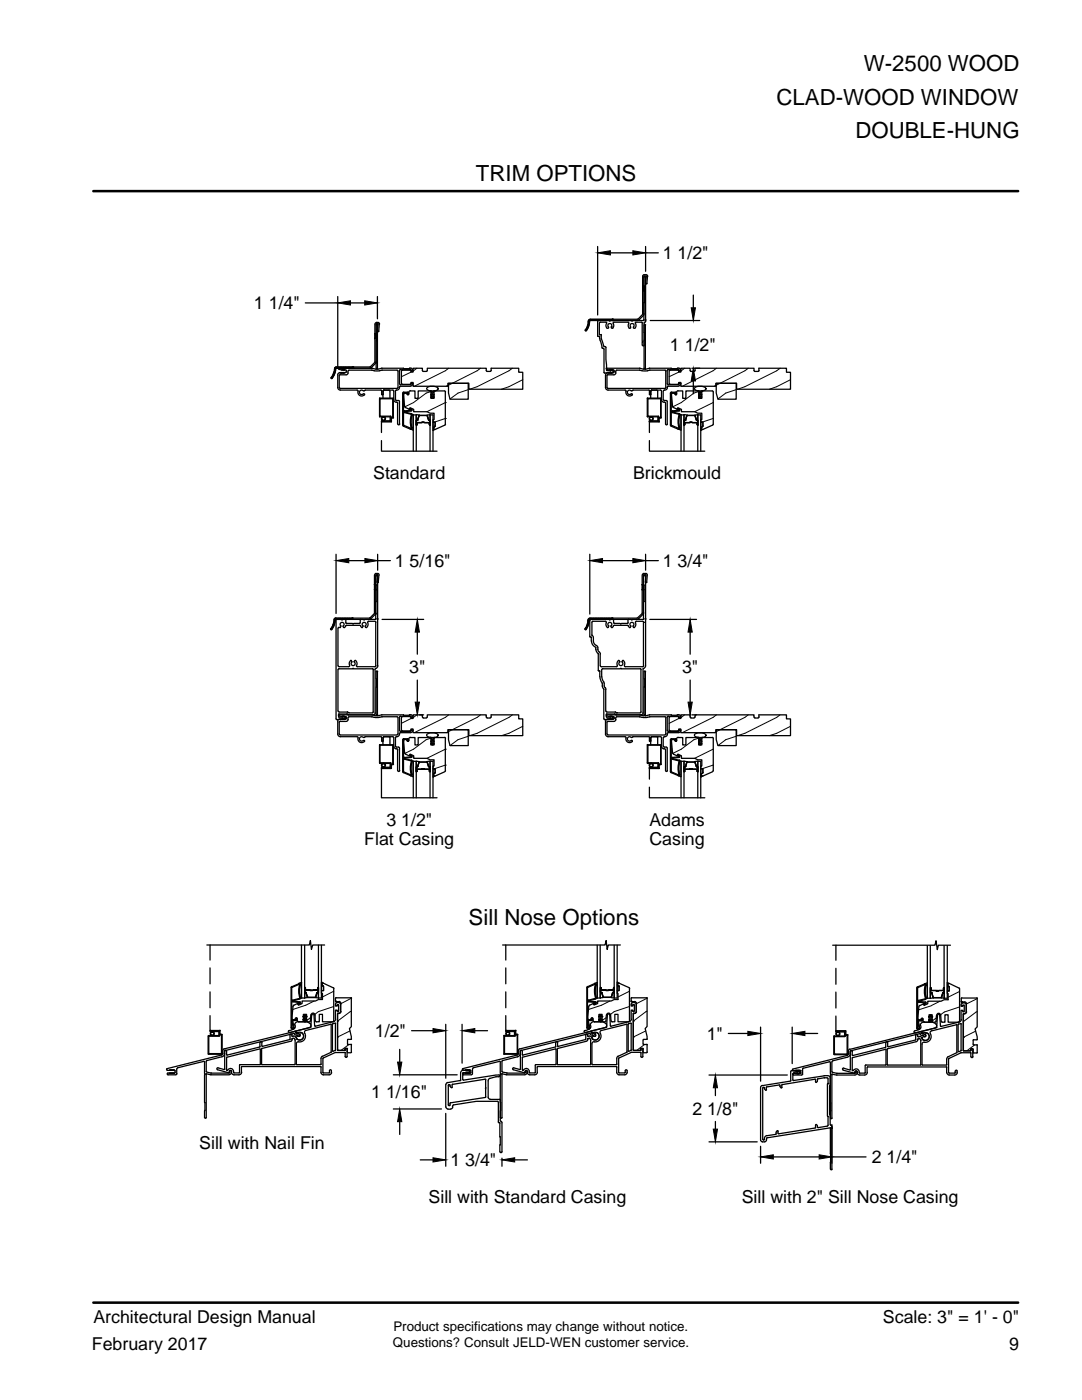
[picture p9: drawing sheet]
<svg xmlns="http://www.w3.org/2000/svg" width="216mm" height="279mm" viewBox="0 0 216 279" stroke-linecap="round" stroke-linejoin="round" font-family="sans-serif">
<defs><g id="words">
<g font-size="4.4">
<text x="172.4" y="14.1">W-2500 WOOD</text>
<text x="154.9" y="20.9">CLAD-WOOD WINDOW</text>
<text x="170.7" y="27.6">DOUBLE-HUNG</text>
<text x="95" y="36">TRIM OPTIONS</text>
<text x="93.5" y="184.6">Sill Nose Options</text>
</g>
<g font-size="3.5">
<text x="132.2" y="51.7">1 1/2&quot;</text>
<text x="50.7" y="61.7">1 1/4&quot;</text>
<text x="133.7" y="70">1 1/2&quot;</text>
<text x="74.5" y="95.6">Standard</text>
<text x="126.3" y="95.6">Brickmould</text>
<text x="78.8" y="113.2">1 5/16&quot;</text>
<text x="132.2" y="113.2">1 3/4&quot;</text>
<text x="81.7" y="134.4">3&quot;</text>
<text x="136.1" y="134.4">3&quot;</text>
<text x="77.1" y="164.8">3 1/2&quot;</text>
<text x="129.6" y="164.8">Adams</text>
<text x="72.7" y="168.7">Flat Casing</text>
<text x="129.6" y="168.6">Casing</text>
<text x="74.8" y="206.9">1/2&quot;</text>
<text x="141" y="207.5">1&quot;</text>
<text x="74.1" y="219.2">1 1/16&quot;</text>
<text x="138.2" y="222.5">2 1/8&quot;</text>
<text x="39.8" y="229.2">Sill with Nail Fin</text>
<text x="89.9" y="232.7">1 3/4&quot;</text>
<text x="173.9" y="232.2">2 1/4&quot;</text>
<text x="85.5" y="240.1">Sill with Standard Casing</text>
<text x="148" y="240.1">Sill with 2&quot; Sill Nose Casing</text>
<text x="176.2" y="264">Scale: 3&quot; = 1' - 0&quot;</text>
<text x="18.3" y="269.3">February 2017</text>
<text x="18.6" y="264">Architectural Design Manual</text>
<text x="201.4" y="269.3">9</text>
</g>
<g font-size="2.7">
<text x="78.4" y="268.9">Questions? Consult JELD-WEN customer service.</text>
<text x="78.5" y="265.7">Product specifications may change without notice.</text>
</g>
</g></defs>
<g fill="none" stroke="#000" stroke-width=".2">
<path d="M128.2 57.1h.1M128.2 57.2h.1M128.2 58v.1M128.3 57.2l-.1 .1M128.5 58h.1M128.5 57.2l-.3 .3M128.5 57.2l-.3 .2M128.5 57.4l-.3 .2M128.5 57.5l-.3 .2M128.5 57.6l-.3 .2M128.5 57.7l-.3 .3M128.5 57.8l-.2 .2"/>
<path d="M128.5 57.9l-.1 .1M66.3 75.4l-.1 .2M66.5 75.1l-.4 .5M66.7 74.9l-.7 .6M66.8 74.7l-.7 .7M66.8 74.5l-.5 .5M66.9 74.3l-.5 .5M66.9 73.3l-.1 .1M66.9 74l-.3 .4M66.9 74.2l-.4 .4M67 73.7l-.3 .3M67 73.8l-.3 .3"/>
<path d="M67 73.9l-.4 .4M67.1 73.2l-.3 .4M67.2 73.2l-.5 .5M67.3 73.2l-.6 .6M67.4 73.2l-.3 .3M67.5 73.2l-.2 .3M67.6 73.2l-.2 .3M67.7 73.2l-.2 .3M67.9 73.2l-.3 .3M67.9 73.2l-.2 .3M68.1 73.2l-.3 .3M68.2 73.2l-.3 .3"/>
<path d="M68.3 73.2l-.3 .3M68.4 73.2l-.2 .3M68.5 73.2l-.2 .3M68.6 73.2l-.2 .3M68.7 73.2l-.2 .3M68.9 73.2l-.3 .3M69 73.2l-.3 .3M69.1 73.2l-.3 .3M69.2 73.2l-.2 .3M69.3 73.2l-.3 .3M69.4 73.2l-.2 .3M69.6 73.2l-.3 .3"/>
<path d="M69.6 73.2l-.2 .3M69.8 73.2l-.3 .3M69.8 73.2l-.2 .3M70 73.2l-.3 .3M70.1 73.2l-.3 .3M70.2 73.2l-.3 .3M70.3 73.2l-.2 .3M70.3 73.4l-.1 .1M70.4 73.4l-.1 .1M70.4 73.5h.1M70.4 73.2h.1M74.8 66.6h.1"/>
<path d="M74.8 66.7h.1M74.8 67.6h.1M74.9 66.7l-.1 .1M75.1 67.6h.1M75.1 66.7l-.3 .2M75.1 66.8l-.3 .2M75.1 66.9l-.3 .2M75.1 67l-.3 .3M75.1 67.1l-.3 .3M75.1 67.2l-.3 .3M75.1 67.4l-.2 .1M75.1 67.4l-.1 .1"/>
<path d="M82 74.3l-1.9 .9M83.2 73.5l-.8 .5M86 78.1l-1 .3-2.5 1.9-1.7 .9M89.4 76.9l-.4 .2M89.5 73.5l-.6 .5-6.2 3.1M93.4 77.8l-2 .6-1.6 1.2M95.9 73.5l-.7 .5-5.7 2.9M102.2 73.5l-.6 .5-6.4 3.2-1.5 .5M104.3 75.8l-2.7 1.4-1.5 .5M117.2 65.7l-.3 .3M117.3 65.5l-.5 .5M117.4 65.3l-.6 .6"/>
<path d="M117.5 65.1l-.6 .6M117.5 65l-.4 .4M117.6 63.8l-.2 .1M117.6 64.7l-.4 .3M117.6 64.8l-.4 .4M117.6 64.2l-.3 .2M117.6 64.3l-.3 .3M117.6 64.4l-.3 .3M117.6 64.6l-.3 .3M117.7 63.7l-.4 .4M117.9 63.7l-.6 .5M118 63.7l-.7 .6"/>
<path d="M118.1 63.7l-.3 .3M118.2 63.7l-.3 .3M118.3 63.7l-.2 .3M118.4 63.7l-.2 .3M118.5 63.7l-.2 .3M118.7 63.7l-.3 .3M118.7 63.7l-.2 .3M118.9 63.7l-.3 .3M119 63.7l-.3 .3M119.1 63.7l-.3 .3M119.2 63.7l-.2 .3M119.3 63.7l-.3 .3"/>
<path d="M119.4 63.7l-.2 .3M119.5 63.7l-.2 .3M119.6 63.7l-.2 .3M119.8 63.7l-.3 .3M119.9 63.7l-.3 .3M120 63.7l-.3 .3M120.1 63.7l-.3 .3M120.2 63.7l-.2 .3M120.3 63.7l-.2 .3M120.4 63.7l-.2 .3M120.6 63.7l-.3 .3M120.6 63.7l-.2 .3"/>
<path d="M120.8 63.7l-.3 .3M120.9 63.7l-.3 .3M121 63.7l-.3 .3M121.1 63.7l-.2 .3M121.2 63.7l-.2 .3M121.3 63.7l-.2 .3M121.5 63.7l-.3 .3M121.5 63.7l-.2 .3M121.7 63.7l-.3 .3M121.8 63.7l-.3 .3M121.9 63.7l-.3 .3M122 63.7l-.2 .3"/>
<path d="M122.1 63.7l-.2 .3M122.1 63.8l-.1 .2M122.1 63.9v.1M122.2 63.7h.1M122.2 64h.1M135.5 74.3l-2 .9M136.6 73.5l-.8 .5M139.4 78.1l-.9 .3-2.6 1.9-1.7 .9M142.8 76.9l-.3 .2M143 73.5l-.7 .5-6.2 3.1M146.9 77.8l-2.1 .6-1.5 1.2M149.3 73.5l-.7 .5-5.7 2.9"/>
<path d="M155.7 73.5l-.7 .5-6.4 3.2-1.4 .5M157.7 75.8l-2.7 1.4-1.5 .5M88.9 80.3h.1M88.9 83.5h.1M88.9 80.3l-3.7 1.9M88.9 83.5l-2.2 .7M142.3 80.3l-3.7 1.9M142.3 83.5l-2.2 .7M74.7 116.7h.1M74.7 117.7h.1M74.8 116.8h-.1M74.8 116.8l-.1 .1"/>
<path d="M75 117.7h.1M75 116.8l-.3 .2M75 116.9l-.3 .2M75 117l-.3 .3M75 117.1l-.3 .2M75 117.2l-.3 .3M75 117.3l-.3 .3M75 117.4l-.2 .2M75 117.6h-.1M128.1 116.7h.1M128.1 117.7h.1M128.2 116.8h-.1"/>
<path d="M128.3 116.8l-.2 .1M128.4 117.7h.1M128.4 116.9l-.3 .2M128.4 117l-.3 .3M128.4 117.1l-.3 .2M128.4 117.2l-.3 .3M128.4 116.8l-.3 .2M128.4 117.3l-.3 .3M128.4 117.4l-.2 .2M128.4 117.6h.1M66.3 125.6l-.2 .1M66.5 125.2l-.5 .4"/>
<path d="M66.6 125l-.6 .6M66.7 124.8l-.7 .7M66.7 124.6l-.5 .5M66.8 124.5l-.5 .4M66.8 123.4l-.1 .1M66.8 124.3l-.4 .4M66.8 124.2l-.3 .3M66.9 123.8l-.3 .3M66.9 123.9l-.3 .3M66.9 124l-.4 .3M66.9 123.7l-.3 .2M67 123.4l-.4 .3"/>
<path d="M67.1 123.4l-.5 .4M67.2 123.4l-.3 .2M67.3 123.4l-.2 .2M67.4 123.4l-.2 .2M67.5 123.4l-.2 .2M67.6 123.4l-.2 .2M67.8 123.4l-.3 .2M67.9 123.4l-.3 .2M68 123.4l-.3 .2M68.1 123.4l-.3 .2M68.2 123.4l-.3 .2M68.3 123.4l-.2 .2"/>
<path d="M68.4 123.4l-.2 .2M68.5 123.4l-.2 .2M68.7 123.4l-.3 .2M68.7 123.4l-.2 .2M68.9 123.4l-.3 .2M69 123.4l-.3 .2M69.1 123.4l-.3 .2M69.2 123.4l-.2 .2M69.3 123.4l-.2 .2M69.4 123.4l-.2 .2M69.6 123.4l-.3 .2M69.7 123.4l-.3 .2"/>
<path d="M69.8 123.4l-.3 .2M69.9 123.4l-.3 .2M70 123.4l-.2 .2M70.1 123.4l-.3 .2M70.2 123.4l-.2 .2M70.2 123.5l-.1 .1M70.2 123.6h.1M70.3 123.4h.1M70.3 123.6h.1M117.1 125.4l-.3 .3M117.2 125.1l-.4 .5M117.3 124.9l-.6 .7"/>
<path d="M117.4 124.8l-.6 .5M117.4 124.6l-.4 .5M117.5 124.5l-.4 .3M117.5 123.4l-.2 .2M117.5 124.2l-.3 .3M117.5 124.3l-.3 .4M117.6 123.8l-.3 .3M117.6 124l-.3 .2M117.6 124l-.3 .4M117.7 123.4l-.4 .3M117.8 123.4l-.5 .5M117.9 123.4l-.6 .6"/>
<path d="M118 123.4l-.2 .2M118.1 123.4l-.2 .2M118.2 123.4l-.2 .2M118.4 123.4l-.3 .2M118.4 123.4l-.2 .2M118.6 123.4l-.3 .2M118.7 123.4l-.3 .2M118.8 123.4l-.3 .2M118.9 123.4l-.2 .2M119 123.4l-.2 .2M119.1 123.4l-.2 .2M119.3 123.4l-.3 .2"/>
<path d="M119.4 123.4l-.3 .2M119.5 123.4l-.3 .2M119.6 123.4l-.3 .2M119.7 123.4l-.2 .2M119.8 123.4l-.3 .2M119.9 123.4l-.2 .2M120 123.4l-.2 .2M120.1 123.4l-.2 .2M120.3 123.4l-.3 .2M120.4 123.4l-.3 .2M120.5 123.4l-.3 .2M120.6 123.4l-.2 .2"/>
<path d="M120.7 123.4l-.3 .2M120.8 123.4l-.2 .2M120.9 123.4l-.2 .2M121 123.4l-.2 .2M121.2 123.4l-.3 .2M121.3 123.4l-.3 .2M121.4 123.4l-.3 .2M121.5 123.4l-.3 .2M121.6 123.4l-.2 .2M121.7 123.4l-.2 .2M121.8 123.4l-.2 .2M122 123.4l-.3 .2"/>
<path d="M122 123.4l-.2 .2M122.1 123.4l-.2 .2M122.1 123.6h-.1M122.1 123.6h.1M122.2 123.4h.1M82 143.4l-1.9 1M83.2 142.7l-.8 .5M86 147.3l-1 .3-2.5 1.9-1.7 .9M88.9 149.5h.1M88.9 152.7h.1M88.9 149.5l-3.7 1.8M88.9 152.7l-2.2 .7"/>
<path d="M89.4 146.1l-.4 .1M89.5 142.7l-.6 .5-6.2 3M93.4 146.9l-2 .7-1.6 1.2M95.9 142.7l-.7 .5-5.7 2.8M102.2 142.7l-.6 .5-6.4 3.1-1.5 .5M104.3 144.9l-2.7 1.4-1.5 .5M135.5 143.4l-2 1M136.6 142.7l-.8 .5M139.4 147.3l-.9 .3-2.6 1.9-1.7 .9M142.3 149.5l-3.7 1.8M142.3 152.7l-2.2 .7M142.8 146.1l-.3 .1"/>
<path d="M143 142.7l-.7 .5-6.2 3M146.9 146.9l-2.1 .7-1.5 1.2M149.3 142.7l-.7 .5-5.7 2.8M155.7 142.7l-.7 .5-6.4 3.1-1.4 .5M157.7 144.9l-2.7 1.4-1.5 .5M62.7 199.8l-1.7 .8-2.6 .9M66.6 197.8l-2.3 1.2M70.1 199.2l-2.1 1.1M121.7 199.8l-1.7 .8-2.6 .9M125.6 197.8l-2.3 1.2M129.1 199.2l-2.1 1.1M187.6 199.8l-1.7 .9"/>
<path d="M191.5 197.9l-2.3 1.1M195 199.3l-2.2 1.1M62 203.1l-.8 .6M66.6 200.9l-3.1 1-.7 .5M67.4 203.8h.1M67.4 207h.1M69.6 208.4l-1.6 1.2M69.8 205.7l-2.4 1.3M70.1 201.8l-2.7 2M121 203.1l-.9 .6M125.6 200.9l-3 1-.8 .5M126.4 203.8h.1"/>
<path d="M126.4 207h.1M128.6 208.4l-1.6 1.2M128.9 205.7l-2.5 1.3M129.1 201.8l-2.7 2M185.9 200.7l-2.6 .8M186.8 203.2l-.8 .6M191.5 201l-3.1 1-.7 .5M192.2 207.1h.1M194.5 208.5l-1.6 1.2M194.7 205.8l-2.5 1.2M195 201.9l-2.8 1.9"/>
</g>
<g fill="none" stroke="#000" stroke-width=".25">
<path d="M67.4 59.2v14.3M75.3 59.2v4.4M119.3 49.2v13.7M121.8 50.5h4.5M128.2 55.2v7.5M128.2 57l.2 .2 .1-.2M128.5 55.4l.2-.2 .2 .2M128.5 55.2v8.6M128.5 57.1v.1M128.5 57.2v3.2M128.5 54.8h.6l.1 .4M128.5 55.1h.5"/>
<path d="M128.5 58.1l-.1-.2-.2 .2M128.5 54.8l-.3 .3M128.5 55.1h.1M128.8 49.2v4.9M128.8 55.4v8.4M128.8 50.5h2.6M128.9 55.2l-.1 1.3 .2 .2 .1-.2M129.2 55.2l-.1 1.4M138.3 58.9v2.5M60.9 60.5h6.5M66.1 75.3v.2h.2M67.1 73.5h7.1"/>
<path d="M67.1 73.2l-.3 .2-.2 .9-.5 1M67.1 73.5l-.4 1.3-.4 .7M67.4 74.8v2.5l.1 .3 .4 .3M67.6 73.4v.3l.6 .1M67.7 75v2.3l.2 .2M67.8 74.4l-.4 .2v.2M67.8 74.3v.1M67.8 74.4h.1M67.9 74.8h1.1M67.9 74.4h.1M67.9 74.8l-.2 .2M67.9 77.9h3.3"/>
<path d="M68 74.4h.1M68.1 74.4h-.1M68.2 74.4h-.1M68.3 74.4h-.2M68.3 73.8h.1M68.4 74.4h.1M68.4 73.8h.1M68.4 74.4h-.1M68.4 73.8h-.2M68.5 74.4h.2M68.5 73.8h-.1M68.6 74.4h-.1"/>
<path d="M68.6 73.8h.4M68.6 74.4h.1M68.7 73.8h.1M68.7 73.8h-.1M68.8 74.3l.2 .1M69 73.8l.1 .2M69.1 74v.2M69.1 74.2l-.1 .1M69.4 74.1v.3M69.5 74.4l-.2 .3-.2 .1M69.9 60.5h2.9M70.5 73.2l-.2 .1 .2 .2"/>
<path d="M71.3 77.9l.2 .2M71.4 78.1a.74 .74 0 0 0 .4 .8 .74 .74 0 0 0 .9-.1M72.5 78a.44 .44 0 0 0-.7 0 .44 .44 0 0 0 0 .6 .44 .44 0 0 0 .7 0M72.5 78.6h.2v.2M72.8 77.9l-.3 .1M72.9 77.9h3.1M72.9 77.9l-.2 .1M74 73.5h.1M74.1 73.4l-.2 .1M74.2 73.5h.1M74.3 73.5l.8 .1M74.8 66.6l.2 .1 .1-.1"/>
<path d="M74.8 72.3l-.9 .9h-6.8M74.8 64.7v7.6M74.8 72.2v.1M75 72.5l-1 .9M75.1 64.7v8.8M75.1 72.4h.1M75.1 67.6l-.1-.2-.2 .2M75.1 73.5v.1M75.1 72.2l-.1 .3M75.1 66.3h.1M75.1 67.9v.1M75.1 66.3v.1"/>
<path d="M75.1 66.4v1.5M75.1 64.3h.3M75.1 64.6h.3M75.1 67.9h.1M75.2 64.3l-.4 .4M75.2 64.6l-.1 .1M75.3 64.9v8.6M75.4 73.5l-.1 .1M75.4 64.9l-.2-.2-.1 .2M75.4 64.3l.3 .2v.2M75.4 64.6l.1 .1M75.4 64.7l-.1 1.3 .1 .2 .2-.1"/>
<path d="M75.7 64.7l-.1 1.4M75.7 79.5v3.6M75.8 74l-6.1-.1-.2 .2M75.8 79.5h2.6M75.8 79.4l-.1 .1M75.8 79.6v3.4M75.9 79.6h2.5M76 77.9l.2 .1v.7M76.2 78.7l.1 .1 .2-.1M76.2 73.9l-.5 .1M76.2 73.9h3.2v3.6h-11.5M76.3 73.9h-.1"/>
<path d="M76.4 78.1v1.4M76.5 78v.7M76.5 77.9h.1l-.1 .1zM76.6 77.9h1.8l.2 .1M77.6 77.9l.2 .1M77.8 78.1v1.4M78.4 79.6v3.6M78.5 79.4v.1M78.5 79.5v3.9M78.6 79.8l.2 .4 .3 .1M78.6 78.1v1.7M78.9 78.1v1.7"/>
<path d="M78.9 79.7l.2 .2M79.1 79.9h.4l.2 .2v4.5M79.1 77.9l-.2 .1M79.7 74v2.6l.2 .2M79.7 77.3a.55 .55 0 0 1-.6 .6M79.9 73.8h2M79.9 76.8h2M79.9 77.1h2M79.9 73.7l-.2 .2M79.9 77l-.2 .2M80.3 73.9h1.5M80.3 73.8l-.2 .2v2.5l.2 .2h1.5h.1l.1-.4h.4v.8h7v-.6h4.2v1.2h10.7v-3.4h-.8v-.8h-5.5v.5"/>
<path d="M80.5 73.5l-5.2 .1M80.5 73.5h.1M80.5 78.7l.3 2.5 .8 .5M80.5 73.6h1.2M80.6 78.3h.7M80.6 78.4h.7M80.6 78.2l-.3 .3v6.3M80.6 78.4l-.1 6.4M80.9 78.4l-.3 .1v.2M81 78.4l.4 .4 .2-.2M81.3 78.2l.2 .3v.3h-.1l-.1-.4M81.8 73.8l.1 .1 .1 .4h.4v-.8h1.9v.5"/>
<path d="M81.9 78h.9v1.5h.6v-1.5h2.6v1.5h.6v-1.5h2.1l.2 .2M81.9 73.5h-.2M81.9 78l-.3 .1v.5M81.9 73.4l.4 .3 .1 .2M81.9 73.7l.2 .2M81.9 76.8l.2-.4 .3 .1a.49 .49 0 0 1-.5 .5M82.1 74l.1 .2 .2-.2M84.3 73.9l.2 .2h.6l.2-.2M85.2 77.4a1.92 1.92 0 0 1 2.2 .1 .66 .66 0 0 1-.9 .5 .94 .94 0 0 1-1.3-.6zM85.3 74v-.5h11.7v.5M85.8 78l.3 .1M85.8 78h1l-.3 .2"/>
<path d="M86 79.3l.3 .2 .1-.1M86.1 79.2l-.1 .1M86.1 78.1v.1M86.1 78.2l.1 .2M86.2 78.5v.3l-.2-.1 .2 .3v.3l-.1-.1M86.4 78.5v.3l.2-.1v.1M86.4 78.3v.1M86.4 78.2v.1M86.5 78.3v.1M86.5 79.2l.1 .1M86.6 78.8l-.2 .2v.3l.1-.1M86.6 79.3l-.2 .1"/>
<path d="M88.9 78.2v6.5M89.5 76.5h3.9v3.2h-3.6l-.3-1.3zM97 73.9l.2 .2M97.2 74.1h.6M98 73.9l-.2 .2M119.3 64.1v2.9l.1 .1M119.3 67.1h.2M119.4 64l6.7 .1M119.4 64l-.1 .1M119.6 67.1l.1 .1M119.6 64.5v2.2l.3 .1M119.6 64.5l.2-.2h1.1l.1 .2"/>
<path d="M119.6 67.2v.4M119.7 67.5l.1 .4M119.7 67.9l.4 1.5M119.9 66.8l.1 .1M120 66.9v.7M120 67.7l.4 1.3M120 67.6h.1M120.1 69.4l.1 .1M120.2 69.5l.3 .2M120.4 69l.2 .1M120.5 69.7v4.6l.2 .2M120.6 69.2h.1"/>
<path d="M120.8 69.2l.1 .1 .1 4.6M120.8 74.8v2.5l.1 .3 .4 .3M121 64.5a.78 .78 0 0 0 .1 1M121 73.5h6.6M121 73.9h.9M121.1 73.4l-.1 .3 .6 .1M121.1 75v2.3l.2 .2M121.2 74.4h.1M121.3 74.4l-.4 .2v.2M121.3 74.3v.1M121.3 74.8h1.2M121.3 74.4h.1"/>
<path d="M121.3 74.8l-.2 .2M121.3 77.9h3.4l.2 .2M121.4 74.4h.1M121.4 65.2a.43 .43 0 0 1 .1-.6 .43 .43 0 0 1 .6 .2 .43 .43 0 0 1-.1 .6l.2 .1h.1M121.4 65.2v.3h-.3M121.5 74.4h-.1M121.6 74.4h.2M121.6 73.8h.1M121.7 74.4h-.1M121.8 74.4h.1M121.8 73.8h.1M121.8 74.3l-1.1 .2"/>
<path d="M121.8 74.3h.1M121.8 73.8h-.1M121.9 74.4h.1M121.9 74.3l-.1 .1M121.9 74.3h.1M121.9 73.9v.1M121.9 73.9l.5 .1v.2M121.9 73.8h.1M122 65.2h.1M122 73.8h-.2M122.1 74.4h-.1M122.1 74.4h.1"/>
<path d="M122.1 73.8h.1M122.2 73.8h-.1M122.2 74.4h-.4M122.2 74.3l.2 .1M122.3 63.7l-.2 .1 .2 .2M122.3 74.2l-.4 .2M122.4 73.8h-.2M122.4 73.8l.2 .4M122.5 64.3h2.9v.9l.3 .3 .2-.1a.43 .43 0 0 1-.2-.6 .43 .43 0 0 1 .6-.2 .43 .43 0 0 1 .1 .6M122.5 64.3l-.2 .2a.78 .78 0 0 1 0 1M122.6 74.2l-.2 .1M122.9 74.1v.3"/>
<path d="M122.9 74.4l-.2 .3-.2 .1M126.2 77.9l-.1 .1a.64 .64 0 0 0-.9 .3l.3 .4 .7-.1a.65 .65 0 0 1-.8 .4 .65 .65 0 0 1-.5-.7v-.2M126.3 77.9h3.2M126.3 77.9l-.1 .1M126.8 64.5a.55 .55 0 0 1 .1 .6 .55 .55 0 0 1-.5 .4v-.3M126.9 64.3h1.1M126.9 64.3l-.1 .2M127.2 63.7h-9.4l-.4 .2-.1 .9-.5 1M127.2 64h-9.4l-.6 1.6-.3 .4-.1-.2M127.5 63.8l-.3 .2M127.7 73.5h.1M127.7 73.5l.8 .2"/>
<path d="M128 64.3l.2 .2M128.1 62.8l-.9 .9M128.1 64.5v3.6M128.1 68.4v.5M128.2 68.9l.2 .1 .2-.1M128.2 68.1v.2M128.2 68.3h.1M128.3 62.6l-.1 .2M128.4 63l-.9 .8M128.5 63.8v.1M128.5 64.9l.3-.1-.1 8.8M128.5 63.9l-2.4 .1"/>
<path d="M128.5 73.5l.1 .1M128.5 62.6l-.1 .4M128.5 66.3l.1 .1M128.6 66.4v1.5M128.6 66.3h.1M128.6 67.9h-.1M128.6 67.9v.1M128.6 73.6l-.1 .1M128.8 64.2l-.3 .3v9M128.8 63.9v.1M128.8 64v.2M128.8 63.9l.1 .1"/>
<path d="M128.9 63.8l-.1 .1M129.2 79.5v3.6M129.2 79.5h2.7M129.2 79.4v.1M129.5 77.9l.1 .1v.7M129.6 78.7l.1 .1 .2-.1M129.6 73.5l-.9 .1M129.6 73.9a3.3 3.3 0 0 1-2 0h-4.5l-.2 .2M129.6 73.5h4.3M129.6 73.5h.1M129.7 73.9h3l.2 .2M129.8 64h9.8"/>
<path d="M129.8 78.1v1.4M129.9 78v.7M129.9 77.9h.2l-.2 .1zM130 77.9h1.8l.2 .1M131 77.9l.2 .1M131.2 78.1v1.4M131.9 79.4l.1 .1M131.9 79.5v3.9M132 79.8l.2 .4 .3 .1M132 78.1v1.7M132.3 78.1v1.7M132.4 79.7l.7 .4v4.5"/>
<path d="M132.8 74.1v3.2M132.9 77.3l-.2 .2h-11.4M133.1 74v2.6l.2 .2M133.1 77.3h.1M133.2 77.3a.67 .67 0 0 1-.8 .6v.1M133.3 73.8h2M133.3 73.7l-.2 .2M133.3 77l-.2 .2M133.7 73.9h1.5M133.8 73.8l-.2 .2-.1 2.5 .3 .2h1.4h.2v-.4h.4v.8h7v-.6h4.2v1.2h10.7v-3.4h-.8v-.8h-5.5v.5M133.9 73.5h.1M134 78.7l.3 2.5 .8 .5"/>
<path d="M134 78.3h.7M134 78.4h.7M134 73.6h1.1M134 73.5h.1M134 78.2l-.2 .3v6.3M134 78.4l-.1 6.4M134.3 78.4l-.2 .1-.1 .2M134.4 78.4l.5 .4 .1-.2M134.8 78.2l.2 .3M134.8 78.4v.1M134.8 78.5v.3h.2v-.3M135.1 73.5h.1"/>
<path d="M135.2 73.8l.2 .1v.4h.4v-.8h1.9v.5M135.3 78h.9v1.5h.7v-1.5h2.5v1.5h.6v-1.5l2.3 .1v6.6l-.1 .1M135.3 78l-.3 .1v.5M135.3 73.5h-.1M135.4 73.4l.4 .3v.2M135.4 73.7l.2 .2M135.5 74h.1M135.5 76.5v.1M135.6 76.6l-.2 .2h-2.1M135.6 74l.1 .2 .1-.2M135.8 74h.1M135.8 76.5v.1"/>
<path d="M135.8 76.6l-.2 .4h-.2l-2.1 .1M135.8 76.5l-.1-.1-.1 .1M137.7 73.9l.2 .2h.6l.2-.2M138 73.5h1.6M138.3 76v2.6M138.6 77.4a1.92 1.92 0 0 1 2.2 .1 .64 .64 0 0 1-.8 .5 .97 .97 0 0 1-1.4-.6zM138.7 74v-.5h11.8v.5M139.2 78l.3 .1M139.2 78h1l-.3 .2M139.4 79.3l.3 .2 .3-.2M139.5 79.2l-.1 .1M139.5 78.1l.1 .3"/>
<path d="M139.6 78.5v.3l-.2-.1 .2 .3v.3l-.1-.1M139.8 78.5v.3l.2-.1M139.8 78.3v.1M139.9 78.2v.1M139.9 78.3v.1M139.9 79.2l.1 .1M139.9 78.7l.1 .1M140 78.8l-.2 .2v.3l.2-.1M142.9 76.5h4v3.2h-3.6l-.4-1.3zM150.5 73.9l.1 .2M150.6 74.1h.7M151.5 73.9l-.2 .2"/>
<path d="M75.7 83.1l2.1 .1v.7M75.9 83l2 .1M76.1 87.9v2.1h11.1M76.1 84v2.3M76.2 84h1.6M76.2 83.9l-.1 .1M76.2 84.1h1.7M78 83.1h.1M78 83.1v.9M78.1 83.4h.3M78.2 83.4l-.2 .8-1.9-.1M78.3 83.3l-.3 .1"/>
<path d="M78.4 83.2l-.1 .1M78.5 83.3v.1M79 80.3l.4 .2M79.3 80.5v4.1M79.4 84.6l.2 .2 .2-.2M80.3 84.8l.2 .2M80.5 85l1.4 .6M80.7 82.3l1.4 .5M80.7 82.2l1.3 .4M80.7 82l-.1 .1 .1 .2M80.7 82.1v.1M81.7 81.7l.1-.3 .7 .3v.5h2.7l.6 .3h.8v1.2h-.2v.5h.4v.8"/>
<path d="M81.7 81.6h.1M82 82l-1.3 .1M82 81.9l-1.3 .1M82.1 82.5l.1 .3M82.1 81.8h.1M82.1 82.8l-.2 1 .1 1.7-1.5-.7M82.1 81.7l-.4-.2v.1l.3 .2M82.1 81.6l.2 .2-.2 .2M82.2 85.3l-.1 .3h-.2l.6 .2M82.4 82.8v3.1M82.5 90v-7.2h.6v7.2M82.5 82.7l-.3 .1-.2 1 .2 1.5"/>
<path d="M83.1 82.8l.6 .1M83.1 84.7l.1 .1M83.2 83.8v1M83.2 84.8l-.1 .1M83.2 84.7v.1M83.2 84.3h1.3l-1.2 .1M83.2 84.3v.5M83.3 83.9h-.2h.2M83.3 84.4h.1M83.4 83.8l-.1 .1M83.6 82.9l-.3 .9M83.7 82.9l-.4 1"/>
<path d="M83.7 82.9h1.5M83.7 82.9h-.1M83.7 82.9h.1M85.2 82.9h.1M85.2 82.9l.3 .9M85.3 82.9l.3 .9 .1 .1M85.5 83.8l.2 .1v.9M85.7 84.4l-1.5-.2 1.4 .2v.4M85.7 84.7v.1M85.7 84.8l.1 .1M85.7 83.8l.1 .1M85.7 83.9h.1"/>
<path d="M85.8 84.7l-.1 .1M85.8 90v-7.2h.6v7.2M85.9 82.8l-.7 .1M86.5 85.5l.1 .2-.2 .2M86.7 85.2l-.2 .1v.3M86.8 85.1l-.1 .1M86.8 85v-.8h-.4v1.7M86.8 85l-.1 .2M88.8 84.8l-2 .9-.3-.2M88.9 84.6l-.1 .2M129.2 83.1l2.1 .1v.7M129.5 84v.2"/>
<path d="M129.6 87.9v2.1h11M129.6 84.1v.1M129.6 83.9l1.6 .1M129.7 84.1h1.7M131.4 83.1l-2.1-.1v-3.4h2.5v3.7M131.4 83.1h.1M131.4 83.1v.9M131.5 83.5v.7M131.6 84.1l-2 .1v2.1M131.6 83.4h.3M131.7 83.3l-.3 .1M132 83.3l-.1 .1"/>
<path d="M132.5 80.3h.2l.1 .2v4.1l.2 .2 .2-.2M133.8 84.8l.1 .2M133.9 85l1.4 .6M134.1 82.3l1.4 .4M134.2 82.2l1.3 .4M134.2 82l-.2 .1 .1 .2M134.2 82.1v.1M135.1 81.6h.1M135.1 81.7l.2-.3 .7 .3v.5h2.6l.6 .3h.8v1.2h-.2v.5h.5v.8M135.5 82.7v.1M135.5 81.9l-1.3 .1M135.5 82.5l.2 .3"/>
<path d="M135.5 81.8h.1M135.5 82l-1.3 .1M135.5 82.8l-.2 1 .1 1.7-1.5-.7M135.6 81.7l-.4-.2-.1 .1 .4 .2M135.6 81.6l.1 .2-.2 .2M135.6 85.3v.3h-.3l.6 .2M135.9 82.8h.6v7.2M135.9 82.8v7.2M135.9 82.7l-.3 .1-.2 1 .2 1.5M136.5 82.8l.6 .1M136.6 83.9v.9M136.6 84.7v.1"/>
<path d="M136.6 83.8v1M136.6 84.8l-.1 .1M136.7 84.7l-.1 .1M136.7 84.3h1.2l-1.2 .1M136.7 84.4h.1M136.7 84.3l-.1 .5M136.9 83.8l-.3 .1M137 82.9l-.2 .9M137.1 82.9l-.3 .9-.2 .1M137.1 82.9h1.5l.3 .9 .2 .1M137.1 82.9h.1M137.6 84.2l1.5 .2z"/>
<path d="M138.7 82.9h.1M138.7 82.9l.3 .9 .1 .1M139.1 84.4v.4M139.1 84.7l.1 .1M139.2 83.8v.1M139.2 83.9v.9M139.2 84.7v.1M139.2 84.8l.1 .1M139.2 90v-7.2h.6v7.2M139.3 82.8l-.6 .1M140 85.5l.3 .2M140 85.5l.1 .2"/>
<path d="M140 85.7l-.2 .2M140.2 85.1v.1M140.3 85l-.3 .3v.3M140.3 85v-.8h-.5v1.7M142.2 84.8l-2 .9M67.1 110.6v11.8M69.6 111.9h3.2M74.7 114.8v7.6M74.7 116.6l.2 .2 .1-.2M75 116.7l.1 .1M75 114.8v8.6M75 117.7l-.1-.1-.2 .1"/>
<path d="M75.1 116.9v3.2M75.1 114.5h.2M75.1 114.7h.2M75.1 114.4l-.3 .3M75.1 114.7h-.1M75.2 116.1l.2 .2 .1-.1M75.3 114.4l.3 .1v.3l-.1 1.4M75.3 114.7l.1 .1M75.4 111.9h2.5M75.4 110.6v3.2M75.4 115.1v8.3M75.4 114.8l-.2 1.4"/>
<path d="M75.4 115l-.2-.1-.2 .1M117.7 110.6v12M120.2 111.9h6.1M128.1 114.8v7.5M128.1 116.6l.2 .2 .1-.2M128.4 114.8v8.6M128.4 117.7l-.1-.1-.2 .1M128.4 116.7l.1 .1M128.5 114.5h.3M128.5 114.7h.3M128.5 114.4l-.3 .3M128.5 114.7h-.1"/>
<path d="M128.5 116.9v3.2M128.8 116.1l.1 .2 .2-.1M128.8 110.6v3.2M128.8 115.1v8.3M128.8 111.9h2.6M128.8 115l-.2-.1-.2 .1M128.8 114.4l.3 .1 .1 .3-.2 1.4M128.8 114.7h.1M128.9 114.8l-.1 1.4M66.7 123.7l-.2 .7-.5 1.3 .2-.1 .4-.7 .3-1.2M67 123.6h6.7M67 123.4h6.7"/>
<path d="M67 123.3l-.3 .3M67 123.6h-.1M67.1 123.7v19.7l.1 .2M67.2 123.6l-.1 .1M67.4 125.4v7.5M67.4 133.6v8.3M67.5 132.9l.2 .2M67.6 133.1h2M67.6 133.5h2.7M67.7 133.4l-.2 .2M67.8 125.2h-.2l-.1 .2M67.9 125.2h-.1"/>
<path d="M68 125.1l-.1 .1M68 124.9v.1M68 124.9a.4 .4 0 0 1 0-.6 .4 .4 0 0 1 .6 0 .4 .4 0 0 1-.1 .6M68.1 123.6l.1 .1M68.2 123.7h.1M68.5 125.1l.3 .1M68.5 124.9v.1M68.9 123.6l-.6 .1M68.9 123.6l.1 .1M69 124.3l.1 .1M69 123.7v.6M69.1 124.4l1.3 .1"/>
<path d="M70 131.8h.1M70 131.8a1.18 1.18 0 0 0-.3 1.2l-.1 .1M70.1 131.9l.1 .1M70.2 132a.42 .42 0 0 0-.2 .5 .42 .42 0 0 0 .6 .3 .42 .42 0 0 0 .2-.5l-.1-.2M70.4 123.3l-.2 .2 .2 .1M70.4 124.5h.1M70.4 133.4h-.1M70.5 133.4h.1M70.5 133.4h-.1M70.6 133.5h3.7M70.7 132v.1M70.9 131.8a.78 .78 0 0 1 .3 1"/>
<path d="M71 131.8l-.3 .2M71.1 132.8l.2 .3M71.8 124.4l-1.3 .1M71.8 124.8h-2.6l-.5 .4M71.8 124.8l.4 .4M71.9 124.3l-.1 .1M71.9 123.7v.6M72 123.6l.6 .1M72 123.6l-.1 .1M72.3 125.2h-.1M72.4 125.1l-.1 .1M72.4 124.9a.4 .4 0 0 1 0-.6 .4 .4 0 0 1 .6 0 .4 .4 0 0 1-.1 .6"/>
<path d="M72.4 124.9l.1 .1M72.6 123.7h.1M72.9 125.1l.3 .1M72.9 124.9v.1M73.8 123.3h.1M73.9 123.6h.1M74 123.5l-.2 .1M74.3 133.4l.2 .2M74.5 133.6h.1M74.5 133.6v8.5M74.8 122.4l-1 1M74.8 133.5v8.8"/>
<path d="M74.9 122.6l-.9 .9M75 133.4l-.1 .1M75 123.4v.2l-2.3 .1M75 122.5h.1M75 124.2v8.7M75 122.4l-.1 .2M75 124.2l-.2-.2h-1.2l-.2 .3a.78 .78 0 0 1-.3 .9M75 132.9l-.2 .2h-3.5M75.1 137.2v5.5M75.1 134.1v1.4M75.1 120l-.1 .1M75.1 135.4v1.7"/>
<path d="M75.1 137.1h.1M75.3 134.1v8.5M75.4 134l-.2-.1-.1 .1M75.4 123.7v9.2M75.4 132.9l-.1 .2-.3 .3M75.4 123.4v.2M76.2 123.6h8.3M83.3 126.2v4.4M83.3 135.7v4.4M117.7 123.8v3.2M117.7 127l.2 .1M117.9 123.6l3.7 .1"/>
<path d="M117.9 127.1l.1 .1M117.9 123.6l-.2 .2M118 127.3v.6M118 127.9a1.38 1.38 0 0 0 .8 1.3M118.1 124.2v2.5M118.1 126.7l.3 .4v.8M118.4 127.9a1.66 1.66 0 0 0 .9 1.2v.2M118.9 129.2v.1M118.9 129.3v.3M118.9 129.6l.1 .5 .4 .4M119.3 129.3v.5l.3 .3M119.4 133.8l.2 .1"/>
<path d="M119.4 130.6v3.2M119.6 130.1l.2 .4M119.6 133.9l.1 .1M119.7 134v1.1M119.7 135.1l.1 .6 .4 .7a1.1 1.1 0 0 0 .3 1.2M119.8 130.6v2.3M119.8 132.9l.2 .2h3M120.1 133.6v1.5M120.1 135.1l.5 1.3a.81 .81 0 0 0 .3 1v.2M120.3 133.5h3.4M120.3 133.4l-.2 .2M120.5 137.6v5.9"/>
<path d="M120.8 124h-2.5l-.2 .2M120.8 124l.2 .3a.81 .81 0 0 0 .2 .9M120.9 137.6v4.3M121.4 125.2h-.2M121.4 125.1l-.1 .1M121.4 124.9a.4 .4 0 0 1 0-.6 .4 .4 0 0 1 .6 0 .4 .4 0 0 1 0 .6M121.5 124.9v.1M121.6 123.7h.1M121.9 124.9v.1M121.9 125.1l.3 .1M122.2 123.3l-.2 .2 .2 .1M122.3 123.6l-.6 .1"/>
<path d="M122.4 123.6l.1 .1M122.4 123.7v.6M122.5 124.3l.1 .1M122.6 124.4l1.2 .1M123.4 131.8h.2M123.4 131.8a1.18 1.18 0 0 0-.2 1.2l-.2 .1M123.5 131.9l.2 .1M123.7 132v.1M123.8 124.5h.1M123.8 133.4h.1M123.9 133.4h.1M123.9 133.4h-.1"/>
<path d="M124 133.5h3.7M124.1 132a.42 .42 0 0 1 .2 .5 .42 .42 0 0 1-.5 .3 .42 .42 0 0 1-.3-.5l.1-.2M124.4 131.8a1.18 1.18 0 0 1 .2 1.2l3.6 .1M124.4 131.8l-.3 .2M125.2 124.8h-2.6l-.4 .4M125.2 124.8l.4 .4M125.2 124.4l-1.3 .1M125.3 123.7v.6M125.3 124.3l-.1 .1M125.4 123.6l.6 .1M125.4 123.6l-.1 .1M125.8 125.2h-.2"/>
<path d="M125.8 124.9a.4 .4 0 0 1 0-.6 .4 .4 0 0 1 .6 0 .4 .4 0 0 1 0 .6M125.9 125.1l-.2 .1M125.9 124.9v.1M126 123.7h.1M126.3 125.1l.3 .1M126.4 124.9l-.1 .1M127.3 123.3l-9.5 .1-.4 .2-.3 1.2-.4 .7 .1 .2 .2-.1M127.5 123.5l-.4 .1h-9.3l-.2 .2-.3 1.1-.4 .7M127.7 133.4l.2 .2M127.9 133.6v8.5M128.2 122.3l-.9 1M128.2 124h-1.2l-.2 .3a.78 .78 0 0 1-.2 .9"/>
<path d="M128.2 124l.2 .2M128.3 122.6l-.9 .9M128.3 133.5v8.8l-.2 .3-.2 .1M128.4 133.4l-.1 .1M128.4 124.2h.1M128.4 124.2v8.7M128.4 132.9l-.2 .2M128.4 122.3l-.1 .3M128.4 123.4v.2l-2.3 .1M128.5 137.2v5.5M128.5 134.1v1.4M128.5 120l-.1 .1"/>
<path d="M128.5 135.5l.1 1.6M128.6 135.4v.1M128.6 137.1h.1M128.8 134.1v8.6M128.8 123.5v.1M128.8 132.9v.2l-.4 .3M128.8 134l-.1-.1-.2 .1M128.8 123.7v9.2M128.8 123.6h.1M128.9 123.4l-.1 .1M129.7 123.6h9.3M137.7 126.2v4.4"/>
<path d="M137.7 135.7v4.4M67.5 141.9l.2 .2M67.6 143l.1 .1M67.6 142.6v.2l.6 .2M67.6 142.5h1.6M67.6 143.1h.8M67.6 142.1h1.7M67.7 142.5l-.1 .5M67.7 144.1v2.4l.2 .1M67.8 143.6h.1M67.8 143.5l-.2 .1-.2 .3v2.6l.1 .3 .4 .2M67.9 144h1.1"/>
<path d="M67.9 143.6h.1M67.9 143.9l-.2 .2M67.9 147h3.3M68 143.6h.1M68.1 143.5h-.1M68.2 143.6h.1M68.2 143.5h-.1M68.3 143.6h.1M68.3 143h.1M68.3 142.9h.1M68.4 143.4l-1.2 .2M68.4 143v.1"/>
<path d="M68.4 143.5v.1M68.4 143.6h.1M68.4 143.4l.1 .1M68.4 143.5h-.1M68.5 143.1h-.1M68.5 142.9h-.1M68.5 143.6h.1M68.5 143h.1M68.6 143.6h.1M68.6 143h.1M68.6 143.5h-.1M68.6 143l.3 .2"/>
<path d="M68.7 143h.1M68.7 142.9h-.1M68.7 143h.3M68.8 143.5h-.1M68.9 143.2v.2l-.4 .2M69 143.6h-.4M69 143l.1 .2M69.1 143.2v.2M69.1 143.4l-.1 .1M69.2 142.5h.1M69.3 142.5l.2 .2M69.3 142.1h.1"/>
<path d="M69.3 142.1l.4 .1M69.4 143.3v.3M69.5 143.6l-.2 .3-.2 .1M69.5 142.6l.1 .1M69.6 142.3h4.7M71.3 147l.1 .1a.79 .79 0 0 0 .3 .9 .79 .79 0 0 0 1 0M72.5 147.2a.44 .44 0 0 0-.7 0 .44 .44 0 0 0 0 .6 .44 .44 0 0 0 .7 0M72.5 147.8h.2v.2M72.9 147h3.1M72.9 147l-.4 .1M74.3 142.7l.8 .2M74.5 142l-.2 .2"/>
<path d="M74.9 142.3l-.2 .3-.2 .1h-6.9M75.1 142.7h.1M75.1 142.7v.1M75.3 142.7l.1 .1M75.4 142.6l-.1 .1M75.7 152.3h.1M75.8 143.2l-6.1-.2-.2 .2M75.8 148.6l2.7 .1v3.8M75.8 152.4h2M75.8 148.6l-.1 3.7M75.8 148.8v3.4M75.9 152.2h2"/>
<path d="M75.9 148.8h2.5M76 147l.2 .2M76.1 153.4v5.8h11.1M76.1 153.3h2M76.2 143l-.5 .2M76.2 143h3l.2 .2M76.2 153.2h1.7M76.3 143h-.1M76.4 147.2v1.4M76.5 147.2l.1-.2-.1 .2v.7l-.2 .1-.1-.2v-.6M76.6 147h1.8l.2 .2M77.6 147l.2 .2"/>
<path d="M77.8 147.2v1.4M77.8 152.3l.1 .8M77.9 153.1h-1.7l-.1 .2M78 152.2v.1M78 152.3v.9M78 153.2h.1M78.1 152.6h.3M78.2 152.6l-.1 .7M78.3 152.5h-.3M78.4 148.8v3.6M78.4 152.4h-.1M78.5 148.6v.1"/>
<path d="M78.6 147.2v1.7v.3l.5 .2M78.9 147.2v1.7l.2 .2M79 149.4l.4 .2M79.1 149.1h.4l.2 .2v4.5M79.1 147l-.2 .2M79.3 149.6v4.2M79.4 153.8l.2 .2 .2-.2M79.4 143.3v3.2l-.2 .1-11.3 .1M79.7 145.7l.2 .2M79.9 143h2M79.9 146h2M79.9 146.2h2"/>
<path d="M79.9 142.9l-.2 .2v2.7M79.9 146.2l-.2 .2a.55 .55 0 0 1-.6 .6M80.1 143.2l.1 2.6 1.6 .1 .2-.4h.4v.7h7v-.6h4.2v1.2h10.7v-3.3h-.8v-.8h-5.5v.4l-.2 .2M80.5 142.7h-4.3l-.8 .2M80.5 154.2l1.4 .6M80.5 142.7h.1M80.5 147.9l.2 2.3M80.5 142.7h1.2M80.6 147.4h.7M80.6 147.4l-.3 .3v6.3l.2 .2M80.7 151.5l1.3 .3M80.7 151.4l1.3 .3"/>
<path d="M80.7 150.2l.2 .3M80.7 151.3h.1M80.9 147.5l-.3 .1v.3M80.9 150.5l.7 .3M81 147.6l.4 .4 .2-.2M81.3 147.6h-.8v6.4l1.5 .6-.1-1.6 .2-1.1M81.3 147.4l.2 .2v.4h-.1l-.1-.4M81.6 147.5v.3M81.7 150.8l.1-.3 .7 .3v.5h2.7l.6 .3h.8v1.3h-.2v.5h.4v.8v-.8h-.4v1.7l.2-.2-.1-.2 .3 .2 2-.9M81.7 142.7h.1M81.7 142.7h.2M81.9 147.2h.9v1.5h.6v-1.5h2.6v1.5h.6v-1.5h2.1"/>
<path d="M81.9 147.2l-.3 .3M81.9 142.6a.5 .5 0 0 1 .5 .6M81.9 142.9l.2 .3M81.9 154.8l.6 .2M82 143.2l-.2-.2h-1.5l-.2 .2M82 143.2v.2h.4v-.7h1.9v.4l.2 .2M82 151.8l.1 .1M82 151l-1.3 .1-.1 .2 .1 .2M82.1 151.6l.1 .3M82.1 143.2l.1 .1 .2-.1M82.1 145.7v.1M82.1 145.7l-.2 .2"/>
<path d="M82.1 150.8l-.4-.1v.1l.4 .2M82.1 150.8l.2 .2-.2 .2-1.4 .1M82.2 154.5l-.1 .2-.2 .1M82.4 145.7l-.2-.2-.1 .2M82.4 145.7v.1M82.4 145.7l-.3 .5h-.2M82.4 151.9v3.1M82.5 151.9l-.3 .1-.2 1 .2 1.5M83.1 151.9v7.3M83.1 151.9h-.6v7.3M83.1 151.9l.6 .1M83.1 153.9l.1 .1"/>
<path d="M83.1 153.1v.8M83.1 153.9h.1M83.1 153.1h.2M83.2 153l-.1 .1M83.2 154h-.1M83.2 154h.1M83.2 153.5h1.3h-1.2M83.2 153.5v.4M83.3 153l-.2 .1M83.4 153h-.1M83.6 152.1l-.2 .8M83.7 152.1l-.3 .9"/>
<path d="M83.7 152.1h1.5M83.7 152l-.1 .1M83.7 142.7h.8M84.5 143.3h.5M85.1 143.3l.2-.2v-.4h11.7v.4l.2 .2M85.2 152.1h-1.5M85.2 146.6l.9-.3a.93 .93 0 0 1 1.3 .6 1.76 1.76 0 0 1-2.3-.1zM85.2 152l.1 .1M85.2 152.1l.3 .9M85.3 152.1l.3 .9M85.5 153h.1M85.6 152.9l.1 .1"/>
<path d="M85.6 153.5l-1.4-.1 1.4 .2M85.6 153.1h.1v.8M85.6 153.5h.1M85.6 153.6v.3M85.7 154h.1M85.7 153l.1 .1M85.8 147.2h.3M85.8 153.9h-.1M85.8 159.2v-7.3h.6v7.3M85.8 153.9l-.1 .1M85.8 147.1l1 .1M85.9 151.9l-.7 .1"/>
<path d="M86 148.5l.3 .2 .1-.1M86.1 147.2v.1M86.1 147.4v.1M86.1 147.5v.1M86.2 147.5v.5h-.2l.2 .1v.4l-.2-.2v.2M86.4 147.6v.4l.2-.1v.1M86.4 147.5v.1M86.4 147.4v.1M86.5 147.5v.1M86.6 147.2l-.1 .1M86.6 148l-.2 .1v.4l.2-.2v.2M86.6 148.5l-.2 .1"/>
<path d="M86.7 154.3l-.2 .1v.3M86.8 147.2h-.3M86.8 154.3h-.1M86.8 154.2l-.1 .1M88.7 147.2l.2 .1M88.9 147.4v6.4M88.9 153.8l-.1 .1M89.5 145.6h3.9v3.2h-3.6l-.3-1.2zM97.2 143.3h.6M120.5 143.4l.2 .2M120.8 143.9v2.6l.1 .3 .4 .2M120.9 141.9l.2 .2"/>
<path d="M121 143l.8 .1M121 142.7h6.9M121.1 142.6l-.1 .2 .6 .2M121.1 142.1h1.6M121.1 144.1v2.4l.2 .1M121.2 143.6h.1M121.3 144h1.2M121.3 143.6h.1M121.3 143.9l-.2 .2M121.3 143.5l-.2 .1-.2 .3M121.3 147l3.6 .1a.77 .77 0 0 0 .3 1 .77 .77 0 0 0 1-.2l-.3-.1M121.5 143.6h.1"/>
<path d="M121.5 143.5h-.1M121.6 143.6h.1M121.6 143h.1M121.7 143.6h.1M121.7 143.5h-.1M121.8 143h.1M121.8 142.9h-.1M121.8 143.4l-1.2 .2M121.8 143.6h.1M121.9 143.6h.1M121.9 143.4h.1M121.9 143.1h.1"/>
<path d="M121.9 143.5h-.1M121.9 143v.1M121.9 143.5h.1M121.9 143l.4 .2M121.9 142.9h.1M122 143.6h-.1M122 143h-.1M122 143.6h.1M122.1 143.5h-.1M122.1 143h.1M122.1 143.6h.1M122.2 143h.1"/>
<path d="M122.2 142.9h-.1M122.2 143h.2M122.2 143.5h.1M122.3 143.2v.2l-.3 .2M122.4 143.6h-.3M122.4 143l.2 .2-.2 .3M122.6 142.5h-1.5l-.1 .5M122.7 142.5l.2 .2M122.7 142.1h.1M122.8 142.1l.2 .1M122.9 143.3v.3M122.9 143.6l-.2 .3-.2 .1"/>
<path d="M122.9 142.6l.1 .1M123 142.2h.1M123.1 142.3h4.6M126.3 147h3.2M126.3 147a.45 .45 0 0 1-.7 0 .44 .44 0 0 0-.4 .6 .44 .44 0 0 0 .7 .2M127.7 142.7l.8 .2M127.9 142.7h.1M127.9 142l-.2 .2M128.5 142.7h.1M128.6 142.7l-.1 .1M128.7 142.7l.1 .1M129.2 152.3h.1"/>
<path d="M129.2 152.4h2M129.2 148.6h2.7M129.2 148.6v3.7M129.3 152.2v-3.5h2.4l.1 3.7M129.3 152.2h2.1M129.5 147l.1 .2M129.5 153.2v.1M129.6 157.1v2.1h11M129.6 142.7l-.8 .2M129.6 153.3v.1M129.6 143a3.3 3.3 0 0 1-2 0h-4.5l-.2 .2M129.6 142.7h4.3"/>
<path d="M129.6 153.1v.1M129.6 142.7h.1M129.7 153.2h1.7M129.7 143h3l.2 .2M129.8 147.2v1.4M129.9 147.2l.2-.2-.2 .2v.7l-.2 .1-.1-.2v-.6M130 147h1.8l.2 .2M131 147l.2 .2M131.2 147.2v1.4M131.3 152.3v.8M131.3 153.1h-1.7M131.4 152.2v.1"/>
<path d="M131.4 152.3v.9M131.4 153.2h.1M131.5 152.7v.6M131.6 153.3l-2 .1v2.1M131.6 152.6h.3M131.6 152.6h.1M131.7 152.5h-.3M131.9 148.6l.1 .1M131.9 148.7l.1 3.8M132 147.2v1.7l.1 .3 .4 .2M132.3 147.2v1.7M132.4 148.9l.7 .4v4.5"/>
<path d="M132.5 149.4l.3 .2M132.8 149.6v4.2l.2 .2 .2-.2M132.8 143.3v3.2M132.9 146.5l-.2 .1-11.4 .1M133.1 145.7l.2 .2M133.2 146.5a.67 .67 0 0 1-.8 .6v.1M133.3 143h2M133.3 146h2M133.3 142.9l-.2 .2v2.7M133.3 146.2l-.2 .3M133.5 143.2l.1 2.6 1.6 .1 .2-.4h.4v.7h7v-.6h4.2v1.2h10.7v-3.3h-.8v-.8h-5.5l.1 .4-.2 .2M133.9 154.2l1.4 .6"/>
<path d="M133.9 142.7h.1M134 147.4h.7M134 142.7h1.1M134 147.9l.2 2.3M134 142.7h.1M134 147.4l-.2 .3v6.3l.1 .2M134.1 151.5l1.4 .3M134.2 151.4l1.3 .3M134.2 151.3h.1M134.2 150.2l.2 .3M134.3 147.5l-.2 .1-.1 .3M134.4 150.5l.7 .3"/>
<path d="M134.4 147.6l.5 .4 .1-.2M134.7 147.6h-.8v6.4l1.5 .6-.1-1.6 .2-1.1M134.8 147.4l.2 .2M134.8 147.6h.1M134.8 147.7v.3h.2v-.3M135 147.5v.3M135.1 150.8l.2-.3 .7 .3v.5h2.6l.6 .3h.8v1.3h-.2v.5h.5v.8v-.8h-.5v1.7l.2-.2M135.1 142.7h.1M135.2 142.7h.1M135.3 147.2h.9v1.5h.7v-1.5h2.5v1.5h.6v-1.5h2.1M135.3 147.2l-.3 .3M135.3 154.8l.6 .2"/>
<path d="M135.4 142.6l.4 .3v.2M135.4 142.9l.2 .2M135.4 145.9l.2-.3h.2v.4l-.4 .2h-2.1M135.4 143.2v.2h.4v-.7h1.9v.4l.2 .2M135.4 143.2l-.2-.2h-1.5l-.1 .2M135.5 151.8v.1M135.5 151l-1.3 .1-.2 .2 .1 .2M135.5 151.6l.2 .3M135.5 143.1v.1M135.5 145.7v.1M135.6 150.8l-.4-.1-.1 .1 .4 .2M135.6 143.2l.1 .1 .1-.1"/>
<path d="M135.6 150.8l.1 .2-.2 .2-1.3 .1M135.6 154.5v.2l-.3 .1M135.8 143.1v.1M135.8 145.7v.1M135.9 151.9l-.3 .1-.2 1 .2 1.5M136.5 151.9h-.6v7.3M136.5 151.9v7.3M136.5 151.9l.6 .1M136.5 153.1v.8M136.5 153.9l.1 .1M136.6 153.9h.1M136.6 153v.1"/>
<path d="M136.6 154h-.1M136.6 154h.1M136.7 153.5h1.2h-1.2M136.7 153.5l-.1 .4M136.7 153.1h-.1v.8M136.8 152.9l-.3 .2M136.9 153h-.1M137.1 152.1l-.3 .9M137.1 152.1h1.5M137.1 152v.1M137.1 152.1h1.5l.3 .9M137.9 143.3h.6"/>
<path d="M138 142.7h1M138.5 143.3l.2-.2v-.4h11.8v.4l.1 .2M138.6 146.6l1-.3a.91 .91 0 0 1 1.2 .6 1.76 1.76 0 0 1-2.2-.1zM138.7 152v.1M138.7 152.1l.3 .9M138.9 153h.1M139 152.9l.1 .1M139 153.1h.1M139.1 153.5l-1.5-.1 1.5 .2M139.1 153.6v.3M139.1 153.5h.1M139.1 153.5v.4"/>
<path d="M139.2 154h.1M139.2 153v.1M139.2 153.1v.8M139.2 153.9h.1M139.2 159.2v-7.3h.6v7.3M139.2 153.9v.1M139.3 151.9l-.6 .1M139.4 148.5l.3 .2 .3-.2M139.5 147.2l.1 .8h-.2l.2 .1v.4l-.1-.2-.1 .2M139.6 147.5v.1M139.8 147.5v.5l.2-.1M139.9 147.4v.1"/>
<path d="M139.9 147.5v.1M139.9 148.3l.1 .2M139.9 147.9l.1 .1M140 147.2l-.1 .1M140 148l-.2 .1v.4l.2-.1M140.1 154.9l-.1-.2 .3 .2M140.2 147.2h-.2M140.2 154.3h.1M140.2 147.2l-1-.1 .3 .1M140.3 154.2l-.3 .2v.3M142.1 147.2l.2 .1v6.5l-.1 .1M142.2 154l-2 .9"/>
<path d="M142.9 145.6h4v3.2h-3.6l-.4-1.2zM150.6 143.3h.7M41.3 188.6h20.4l.2-.9 .2 1.8 .3-.9h2.4M41.9 188.6v3M41.9 193.2v3.1M41.9 198v3.1M58.2 197.1v8M58.2 196.9l-.1 .2v8M58.3 197.1l1.5-.7a6.5 6.5 0 0 0 0 2.8M58.4 199.9l1.4 .2M58.5 199.8l1.3 .1M59.6 196.3l-1.4 .6"/>
<path d="M59.6 196.3l.3 .1-.2 1.2 .2 1.5M59.7 199.3l-1.3 .3-.1 .2 .2 .1M59.8 199.4l-1.3 .4M59.8 199.9l.2 .2-.1 .2M60 199.1l.2 .1M60 199.1l-.2 .3M60.2 188.6v10.6M60.2 196.1l-.6 .2M60.8 188.6v10.6h-.6v-3.1M60.8 197l.1 .1M60.8 198l.1 .1M60.9 198h.1"/>
<path d="M60.9 198l.2 .1M60.9 198.1h.1M60.9 197.1l-.1 .1M60.9 197.1l.1 .1M60.9 197.1v.1M60.9 197.2v.4M60.9 197.5l.1 .1M61 197.2v.4M61 197.5l1.2 .2-1.2-.1M61 198.1h.1M61 198.1l.4 .9M61.3 199l.1 .1"/>
<path d="M61.4 199.1h1.5M61.4 199h.1M61.4 199l-.6 .1M61.9 197.7l1.4-.1zM63 199.1l.6 .1M63.2 198.1l-.3 .9h-1.5M63.3 198.1h.2M63.4 198.1l-.5 1M63.4 197.2v.4M63.4 197.5v.1M63.4 197.2h.1M63.5 197.2v.8l-.2 .1"/>
<path d="M63.5 197.1v.1M63.5 198h.1M63.5 188.6v10.6h.6v-10.6M63.5 198v.1M63.6 197l-.1 .1M64.1 196v1.7h.5v-.8v.8h-.5v.5h.2v1.3h-.8l-.6 .3h-2.6v.5l-.7 .3-.2-.3M64.2 196l.2 .2-.1 .2 .2-.2M64.3 196.4v.3l.1 .1M64.4 196.8l.1 .1M64.4 196.7l.2 .2M64.5 196.2l2 .9M66.5 197.1l.1 .2"/>
<path d="M66.6 197.3v6.5M66.9 199.2v.6M67 199.8l.1 .1M67 199.8l.7 .4M67.1 199.9h.5M67.1 199.1h2.9M67.1 199.8l-.1 .1 .3 .2M67.1 199.1l-.1 .1M67.6 199.9l.4 .2v.2M70 199.1l.1 .1M70.1 199.2v5.7l-.4 .4 .4 2M100.3 188.6h20.4l.2-.9 .3 1.8 .2-.9h2.4"/>
<path d="M100.9 188.6v3M100.9 193.2v3.1M100.9 198v3.1M117.2 196.9l1.4-.6h.3l-.1 1.8 .2 1M117.2 197.1v8M117.2 196.9l-.1 .2v8M117.3 197.1l1.5-.7a6.5 6.5 0 0 0 0 2.8M117.4 199.9l1.4 .2-.4 .2 .1 .1 .3-.1M117.5 199.8l1.3 .1M118.7 199.3l-1.2 .3-.2 .2 .2 .1M118.8 199.4l-1.3 .4M118.8 199.9l.2 .2-.1 .2"/>
<path d="M119 199.1l.2 .1M119 199.1l-.2 .3M119.2 196.1v3.1h.6M119.2 188.6v10.6M119.2 196.1l-.5 .2M119.8 188.6v10.6M119.8 197l.1 .1M119.8 197.2v.8M119.8 197.1v2.1M119.8 197.2h.2M119.8 198l.1 .1M119.9 198l.2 .1"/>
<path d="M119.9 198.1h.1M119.9 197.2v.4M119.9 198h.1M119.9 197.1v.1M119.9 197.5l.1 .1M120 197.2v.3M120 197.6l1.2 .1zM120 198.1h.1M120.1 198.1l.3 .9M120.4 199v.1M120.4 199h.1M120.4 199l-.6 .1"/>
<path d="M120.9 197.7l1.4-.1zM121.9 199.1l.7 .1M122.2 198.1l-.2 .9h-1.6M122.3 198.1h.2M122.3 198.1l-.3 .9-1.6 .1M122.4 197.2v.3M122.4 197.5v.1M122.4 197.2v.4M122.4 197.2h.2M122.5 197.2v.8l-.3 .1M122.5 197.1v.1M122.5 197.2v.8"/>
<path d="M122.6 188.6v10.6M122.6 198l-.1 .1M122.6 197l-.1 .1M123.1 188.6v10.6h-.5M123.2 196.4v.3l.2 .1M123.4 196.8l.1 .1M123.5 196.7l.1 .2M123.5 196.2l2 .9M123.5 196.2l-.2 .2 .1-.2-.3-.2v1.7h.4v-.8v.8h-.4v.5h.2v1.3h-.7l-.6 .3h-2.7v.5l-.8 .3-.1-.3M125.5 197.1l.1 .2M125.6 197.3v6.5M125.9 199.8l.1 .1"/>
<path d="M125.9 199.2v.6M126 199.1h3M126 199.8l.7 .4M126 199.8v.1M126 199.1l-.1 .1M126.6 199.9h-.6l.3 .2M126.6 199.9l.3 .2 .1 .2M129.1 199.1l.1 .1M129.1 199.2v5.7l-.4 .4 .4 2M166.2 188.6h20.4l.2-.9 .2 1.8 .2-.9h2.5M166.8 188.6v3M166.8 193.3v3.1"/>
<path d="M166.8 198v3.2M182.9 197.2v8a.32 .32 0 0 0 .4 .3 .32 .32 0 0 0 .3-.4M183.1 197l-.2 .2M183.1 197.2v8l.2 .1 .1-.2-.3-1.4 .2-.2M183.1 197.2l1.5-.7a6.5 6.5 0 0 0 0 2.8M183.3 199.9l1.4 .1M183.3 199.8h.1M184.4 196.4l-1.4 .6M184.5 196.4l.3 .1-.2 1.7 .2 1M184.5 196.4h.3v.3M184.6 199.3l-1.3 .3-.2 .2 .2 .2 1.3 .1M184.7 199.9l.1 .2-.1 .2"/>
<path d="M184.7 196.6l-.1 1.1 .2 1.5M184.8 199.2l.2 .1M184.8 199.2l-.1 .3-1.4 .3M185 196.2l-.5 .2M185 188.7v10.6M185 199.2h.6M185.6 188.7v10.5M185.7 197.1v.1M185.7 197.2v.9M185.7 197.2h.1M185.7 198.1h.2M185.8 197.2v.4"/>
<path d="M185.8 197.6l.1 .1M185.8 197.6h.1M185.8 197.7h1.3h-1.3M185.9 198.1l.1 .1M185.9 198.2l.3 .9M186 198.2l.2 .9M186.2 199l1.6 .1M186.3 199v.1M187.8 199v.1M187.9 199l-.1 .1M188.1 198.2l-.3 .9M188.1 198.2l-.2 .9"/>
<path d="M188.2 198.1h.1M188.2 197.2l.1 .4M188.3 197.2l-.1 .5-1.4 .1 1.4-.1M188.3 198.1h-.1M188.3 197.2h.1M188.4 188.7v10.5h.6v-10.5M188.4 197.1v2.1M188.4 199.2h-2.8M188.4 197.1l-.1 .1M189 196.1v1.7h.4v-.8v.8h-.4v.5h.2v1.2h-.8l-.6 .3h-2.7v.5l-.7 .4-.1-.3-.8 .3M189 196.1l.2 .2-.1 .1 .3-.1M189.1 196.5v.3l.2 .1"/>
<path d="M189.4 196.9l-.1-.1 .1 .2M189.4 196.3l1.9 .9M191.4 197.2l.1 .1v6.5l-.2 .2M191.8 200l.4 .2M191.9 199.2h3M191.9 199.9l.7 .3M191.9 199.9l-.1 .1M191.9 199.1l-.1 .9h.6M192.5 199.9l.3 .2 .1 .2M194.9 199.1l.1 .1M195 199.3v5.6l-.4 .5 .4 1.5v.5M33.5 214.2h.4"/>
<path d="M33.5 214.5h1.6M33.5 214.1l-.1 .2 .1 .2M33.8 214.1h.1M33.9 213.6h-.1M33.9 213.5l-.5 .1M33.9 214.2h.1M33.9 213.5h.1M34 213.5v.1M34 214.2h.1M34 213.6h.1M34 214.1h.1M34.1 213.5l-.1 .1"/>
<path d="M34.1 213.5h.2M34.2 213.5h-.1M34.2 214.2h.1M34.2 213.6h.1M34.2 214.1h.1M34.3 214.2h.1M34.3 213.5h.1M34.3 213.5l.1 .1M34.4 214.2h-.1M34.4 213.6h.1M34.4 214.1h.1M34.4 214.2h.1"/>
<path d="M34.5 213.5l-.1 .1M34.5 213.5h.2M34.5 214.2h.1M34.5 213.5h.1M34.6 213.6h.1M34.6 214.1h.1M34.7 213.5h.1M34.7 213.5l.1 .1M34.8 213.6h.1M34.8 214.1h.1M34.8 213.6l.2 .1M34.9 213.7v.3"/>
<path d="M35 214l-.5 .2M35.3 213.3v1M35.3 214.3l-.2 .2M35.5 213.1l-.2 .2M40.6 211.8l-5.2 1.3M40.6 211.8l.3 .2M40.8 212v2.2M40.8 214.5v5.5M40.9 214.2v.1M40.9 214.3v.2M41.1 211.8l.1 2.1M41.2 214l.9 .2h3.6"/>
<path d="M41.3 211.6l-.2 .2M41.5 206.8v3.6M41.6 210.3v.1M41.6 206.7h2M41.6 206.7h.1M41.7 206.8h2M41.7 206.8v3.4l2.4 .1M41.9 202.7v3.1M42 205.8l1.6 .1M42 205.7h1.9M42 205.6v.1M42 214.5l-.9-.1v8.7l-.1 .1-.1-.2"/>
<path d="M42 205.8h1.7M42 214.4l.1 .1M42.1 214.1h.1M42.1 214.5h3.6M43.4 213.5l2.2 .6M43.6 205.9h.1M43.7 206l-.1 .7M43.8 205.7v.1M43.8 206.5h.3M43.8 205.8v.9M43.8 206.7v.1M43.9 205.6v.1"/>
<path d="M43.9 205.7v.7M43.9 206.4l.4 .1M44.1 206.5v3.8M44.2 210.6l-10.9 2.7-.1 .1 .2 .2M44.3 206.5v3.9M44.3 210.3l-2.7 .1M44.5 210.2l-.3 .4M44.7 213.4l-1.2-.3-.2 .1 .1 .3M44.8 209.3l-.3 .2-.1 .7M44.8 210.2a.74 .74 0 0 1-.5 .7l-3 .8M44.8 209.8v3.6M44.9 209.6l-.1 .6"/>
<path d="M44.9 213.3l-.2 .1M45.2 209.8l-.2-.2-.2 .2M45.3 211v2.6M45.3 213.6a.68 .68 0 0 1 .9-.3 .68 .68 0 0 1 .4 .7M45.8 213.8l-.2 .3M45.8 213.8l.2-.2 .2 .2M45.8 214l.1-.3h.2l.1 .1a.48 .48 0 0 1-.5 .7M45.8 214l-.1 .1M46.1 213.9v.1M46.2 214l.2 .4 1.3 .1 .3-.1 .2-.4M46.6 214l1.1 .1M47.8 212.6v1.4"/>
<path d="M47.8 214l-.1 .1M48.3 212.9h15.7M48.3 212.9l-.1 1.1M51.8 209.3l-6.5 1.7M51.9 209.3l.1 .1M51.9 209.5v2.9M52 212.4l-.1 .1h-4l-.1 .1M52.2 212.4l.1 .1h6.5l.1-.1M52.2 208.1v.6M52.3 209.2l-.1 3.2M52.3 208.7l.1 .1M52.3 208l-.2-.1-.2 .2-.1 .9-6.5 1.6-.1-.1v-.7"/>
<path d="M57.8 207.5l-5.4 1.3M57.9 207.4l-.1 .1M58 207.8l-5.8 1.5M58.3 206.8l-.1-.4h-.3v1M58.3 207.3v.2M58.3 206.7l.2 .1M58.3 207.5l-.3 .3M58.3 207.2v.1M58.5 203.5h.5M58.5 203.5l-.2 .3 .2 1.3M58.5 205.4l-.9 .3-.1 .2 .3 .1M58.5 205.1l-.1 .1-.1-.1"/>
<path d="M58.5 207.2l-.2 .1M58.6 206.8l.4 .2M58.6 207.2l.3 .3M58.6 206.2l.2 .1M58.6 206.2l-13.7 3.5M58.6 200.6l-.1 .3-.2 2.3v.2l.3 .1M58.7 205a.32 .32 0 0 1-.3 .4 .32 .32 0 0 1-.3-.3M58.7 206.3l.5 .3M58.7 203.5l.4-.4 .2 .2v.3M58.8 204.6l.1 .5-.4 .3M58.9 207.5v.1M58.9 205.8l.1 .1"/>
<path d="M58.9 205.8l-14.2 3.5M58.9 207.6v4.8M59 205.9l.1 .3M59.1 206.1l.1 .1M59.1 203.4l-.1 .1M59.1 203.5v-.3h.1v.3M59.1 206v.1M59.1 212.4l.1 .1M59.2 206.2h.1M59.2 207.3l.1 .1M59.2 206.2l.4 .1M59.2 212.5h4.8"/>
<path d="M59.3 206.5l.1 .1M59.3 203.4l-.3 .3h-.6l.3 1.4M59.3 203.6l.3 .3M59.3 206.6l.3 .2-.4 .2a.7 .7 0 0 0 .7 .6 .7 .7 0 0 0 .7-.7 .59 .59 0 0 0-.7-.7l-.1 .6h-.2M59.4 200.3l-.8 .3M59.4 200.3h.1M59.5 206.3l.3 .2M59.6 206h-.6M59.6 203.9h.9v-1.5h.7v1.5h.5M59.6 203.9h1M59.6 206a.78 .78 0 0 1 .9 .6 .78 .78 0 0 1-.5 .9 .78 .78 0 0 1-.9-.5M59.6 203.9a.66 .66 0 0 0-.8 .7"/>
<path d="M59.8 200.2l-.4 .1 .1 .1 .4-.1M59.8 206.5v.3h-.3M59.8 200.1h.1M60.5 202.8v.1l.2-.2-.2 .2M60.5 203.5v.1l.2-.3-.2 .2M60.7 203.7v.2M60.7 203.9h-.1M60.7 203.6v.3M60.7 202.6v1.3M60.7 203.9l.2 .1 .1-.1M60.9 202.6v1.3l.1-.2M61 202.6l-.1-.1-.2 .1"/>
<path d="M61 203.6v.1M61 203.7l.1 .2 .8 .4M61.1 205.6a.39 .39 0 0 0-.3 .6 1.19 1.19 0 0 1-.1 1.3 1.19 1.19 0 0 1-1.3 .4l-.3 .4v4.1M61.2 203.6v-.1l-.3-.2 .2 .3M61.2 202.9l-.3-.2 .2 .2M61.2 202.8v.1M61.7 205.1l-4 1M61.9 204.3l.1 .4-.3 .4M62 202.6l-.1 1.1-.2 .2M62.1 204.9l-3 .9-.1 .3M62.1 202.6a.4 .4 0 0 1 .4-.4 .4 .4 0 0 1 .4 .4v1.2M62.7 202.6l.1 2.1 .2 .1"/>
<path d="M62.7 202.6l-.2-.2-.3 .2-.2 2.3M63 203.7l.1 .2M63.1 203.9h.6v-1.5h.6v1.5h2.1M64 212.9l.1 .1M64.1 211.2v1.2M64.1 213v1M64.1 214v.3l.4 .2M64.1 212.4l-.1 .1M64.3 210.8l-.2 .4M64.4 211.2v2.8M64.4 214l.1 .1M64.5 211.1l-.1 .1"/>
<path d="M64.5 214.5h1.2M64.5 214.1h1.2M65.7 213.7v.3M65.8 214l-.1 .1M66 204.4l-5 1.3M66 204.4l.1 .1M66.1 204.5v5.4M66.1 213.7l-.2-.2-.2 .2M66.1 213.7v.3M66.1 209.9l-1.8 .9M66.2 214l-.3 .4-.2 .1M66.4 204.3l-.1 5.4 .2 .1"/>
<path d="M66.6 203.7l-.2 .2M66.8 204.2l-.4 .1M66.8 204.2l.2 .1M66.9 210.1l-2.4 1.1M66.9 204.3v5.3M66.9 210.1h1.9M67 210h-.1M67 203.4l-.4 .5-3.7 .9M67 209.5l-.5 .3M67.3 200.1l-.3 .2-.1 .5h.4v-.3h.3v1.3h-.3v-.2h-.4v1.8M67.4 209.5l1.4 .1 .1-.1M67.4 202.3h.2"/>
<path d="M67.5 202.2l-.1 .1M67.6 202.2l-.2 .1v7.3M67.8 200.1l.2 .4M67.9 200.5v1.3M68 200.3v1.6M68 201.8l-.2 .4h-.2M68 201.9v.2l-.4 .2M68.8 210l.1 .1M68.8 209.5l-.1 .1M68.9 209.6v-.3h.3l.1 1.6-.2 .1-.2-.2v-.7M68.9 209.3h.3M68.9 209.2l-.1 .4"/>
<path d="M69.2 209.2l.1 .1M69.3 209.3l.1 .8M69.3 207.6l.1 .8h.6M69.4 210.1h.6M70 208.4l.1 .1M70.1 208.5v1.5M70.1 207.3l-.8 .2M70.1 210l-.1 .1M78.5 214.5h12.7M79.8 209.4v2.6M82.1 205.7h4.3M88.9 204.4v10.8"/>
<path d="M88.9 216.5v4.4M89.3 216l-.3 .4M89.6 216.5h.1M89.6 216.5l-.1 .1v3.9M89.7 216.5l.1 .1M89.8 216.6v.2M89.8 216.8l.3 .2M90.2 216.5v.5M90.3 216.9l-.2 .2M90.3 216.4l-.1 .1M91.8 215.6l-2.5 .5M91.9 215.5l-.1 .2"/>
<path d="M92.2 204.4v7.8M92.3 214.2v1.2M92.4 213.6h.6M92.5 214.1h.7M92.5 214l-.1 .1M92.5 214.2h.4M92.5 214.5h1.6M92.5 214.1l-.2 .2 .2 .2M92.9 214.1h.1M92.9 213.6h.1M92.9 214.2h.1M93 213.5h.1"/>
<path d="M93 214.2h-.1M93 213.6h.1M93 214.1h.1M93 214.2h.1M93.1 213.5l-.1 .1M93.1 213.5l.1 .1M93.2 213.5h-.1M93.2 214.2h.1M93.2 214v.1M93.2 213.7h-.3a.64 .64 0 0 0-1 .4v1.5M93.2 214.1l.1 .1M93.2 213.7h.1"/>
<path d="M93.2 213.6h.2M93.2 214.1h.1M93.2 213.6h.1M93.3 214.1h.1M93.3 213.6l.3 .2M93.3 214.2h.1M93.3 213.6h-.1M93.3 213.5h.1M93.4 214.2h-.1M93.4 213.6h.1M93.4 214.1h.1M93.4 214.2h.1"/>
<path d="M93.5 213.5l-.1 .1M93.5 213.5l.1 .1M93.5 214.2h.1M93.6 213.5h.1M93.6 214.2h-.1M93.6 213.6h.2M93.6 214.2h.1M93.6 213.6h.1M93.6 214.1h.1M93.6 214l-.3 .2M93.7 213.8v.2M93.7 214.2h.1"/>
<path d="M93.7 213.5h.1M93.8 213.6h.1M93.8 214.1h.1M93.8 213.6l.2 .1M93.9 213.7v.3M94 214l-.3 .2M94.3 214.3l-.2 .2M94.3 213.3v1M94.5 213.1l-.2 .2M94.7 205.7h2.6M96.7 215.4l-6.4 1M96.8 215.4l.1 .1v1.5"/>
<path d="M96.8 219l-6.9 1.1M96.9 217.2v.1M96.9 217.3v1.6l-.1 .1M96.9 217v.2M97.4 215.7v3.3l.2 .3 .2 .1M97.8 215.2l-.4 .5M97.8 219.4h1.9l.2 .2M99.2 219.8h-4.2l-4.5 .7-.2 .2M99.3 219.8l.1 .2v3.9l.1 .1M99.5 214.5l-7 1.1-.2-.2M99.5 214.9h-.5l-1.3 .3M99.5 214.5l.2 .2-.2 .2"/>
<path d="M99.6 211.8l-5.2 1.3M99.6 211.8l.3 .2M99.8 214.5v9.2l.4 .3M99.8 212v2.2M99.9 214.2v.1M99.9 214.3v.1M99.9 214.4v.1M100.1 214.4l.1 8.7-.2 .1-.1-.2M100.2 211.8v2.1M100.2 214.3l-.1 .1M100.2 214.3l.8 .2M100.2 214l1 .1"/>
<path d="M100.3 211.6l-.1 .2M100.5 210.3l.1 .1M100.5 206.7v3.7M100.6 206.7h2M100.6 206.6l-.1 .1M100.7 206.8h2M100.7 206.8v3.4l2.4 .1M100.9 202.7v3.1M101 205.8l1.7 .1M101 205.7h1.9M101 205.6v.1M101 205.8h1.7"/>
<path d="M101.1 214.4l.1 .1M101.1 214.2h3.6M101.1 214.5h3.6M102.4 213.5l2.2 .6M102.7 206v.6M102.7 206.6h-.1M102.8 205.7v.1M102.8 206.5h.3M102.8 205.8v.9M102.8 206.7v.1M102.9 205.6l.1 .1M102.9 205.7v.7"/>
<path d="M103 206.4l.3 .1M103.1 206.5v3.8M103.2 210.6l-10.8 2.7-.2 .1 .2 .2M103.3 206.5v3.9M103.3 210.3l-2.7 .1M103.5 210.2l-.3 .4M103.8 209.8v3.6l-1.3-.3-.2 .1 .1 .3M103.9 209.6l-.1 .1a.94 .94 0 0 1-.6 1.2l-2.9 .8M104.2 213.5l.1 .1M104.2 209.8v.7l.2 .1M104.2 209.8l-.2-.2-.2 .2M104.3 213.6h.1"/>
<path d="M104.3 211l-.1 2.5M104.3 213.6a.68 .68 0 0 1 .8-.3 .68 .68 0 0 1 .5 .5M104.7 214l-.1 .1M104.8 213.8l-.1 .2M104.8 213.8l.2-.2 .2 .2M104.8 214l.1-.3h.2l.1 .1a.48 .48 0 0 1-.4 .7M104.9 214l-.1 .1M105.2 213.9v.1M105.2 214l.3 .4 1.2 .1 .3-.1 .2-.4M105.6 213.9v.1M105.6 214l1.1 .1M106.8 212.6v1.4"/>
<path d="M106.8 214l-.1 .1M107.3 212.9h15.7M107.3 212.9l-.1 1.1M110.8 209l-6.5 1.6M110.8 209.3l.2 .1v3M110.8 209.3l-6.5 1.7M111 212.4l-.2 .1h-3.9l-.1 .1M111.2 212.4l.1 .1h6.5l.1-.1M111.3 208.1v.6M111.3 209.2l-.1 3.2M111.3 208l-.2-.1-.2 .2-.1 .9M117.3 206.7l.3 .1"/>
<path d="M117.3 206.8l-.1-.4h-.3l-.1 1.1-5.4 1.3-.1-.1M117.3 207.3v.1M117.3 203.2v.2l.3 .1M117.3 207.4l-.3 .4-5.7 1.5M117.3 207.2v.1M117.4 203.8l.3 1.3M117.5 203.5h.5M117.5 203.5l-.2 .3 .2 1.3M117.5 205.4l-.9 .3-.1 .2 .3 .1M117.6 205.1l-.2 .1-.1-.1M117.6 207.2l-.3 .1M117.6 207.2h.1"/>
<path d="M117.6 206.2l.2 .1M117.6 206.2l-13.8 3.5M117.7 200.6l-.2 .3-.2 2.3M117.7 207.2l.2 .4M117.7 205a.32 .32 0 0 1-.3 .4 .32 .32 0 0 1-.3-.3M117.7 206.3l.1 .2 .4 .1M117.8 203.5l.3-.4 .2 .2v.3M117.8 204.4a.62 .62 0 0 1-.3 1M117.9 207.6v4.8M117.9 205.8l.1 .1M117.9 205.8l-14.2 3.5-.2 .2-.1 .7M118 205.9l.1 .3"/>
<path d="M118 206l.1 .1M118.1 203.5v-.3h.1v.3M118.1 206.1l.1 .1M118.1 203.4l-.1 .1M118.2 212.4l.1 .1M118.2 206.2h.1M118.2 206.6h.1M118.2 207.3l.1 .1M118.2 206.2l.4 .1M118.2 206.5l.3 .3M118.2 206.1a.81 .81 0 0 1 1.3 .3 .81 .81 0 0 1-.5 1.1 .81 .81 0 0 1-1.1-.6l-.3-.1M118.2 212.5h4.8"/>
<path d="M118.2 206.1l-.1-.1v.1M118.3 203.4l-.3 .3h-.6M118.3 203.6l.3 .3M118.4 200.3l-.8 .3M118.4 200.3h.1M118.5 206.3l.3 .2M118.6 203.9h.9v-1.5h.6v1.5h.6M118.6 203.9h1M118.7 203.9a.78 .78 0 0 0-.9 .5M118.8 206.5v.3h-.2M118.8 200.1h.1M118.9 206.2a.69 .69 0 0 1 .7 .6 .69 .69 0 0 1-.6 .7 .53 .53 0 0 1-.6 0 .53 .53 0 0 1-.2-.5l.6-.2z"/>
<path d="M119.5 202.8v.1l.3-.2-.3 .2M119.5 203.5l.1 .1 .2-.3-.3 .2M119.7 203.7v.2M119.7 203.7l.1 .2M119.7 203.9h.1M119.8 202.6v1.3M119.8 203.9l.1 .1 .1-.1M119.9 202.6v1.3v-.3l.1 .1M120 202.6l-.1-.1-.1 .1M120 203.7l.1 .2 .8 .4M120 205.6a.39 .39 0 0 0-.2 .6 1.19 1.19 0 0 1-.1 1.3 1.19 1.19 0 0 1-1.3 .4l-.3 .4v4.1M120.2 203.6l.1-.1-.4-.2 .2 .3"/>
<path d="M120.2 202.9l-.3-.2 .2 .2M120.2 202.8v.1M120.7 205.1l-3.9 1M120.9 204.3l.2 .4-.4 .4M120.9 203.7l-.1 .2M121 202.6l-.1 1.2M121 202.6a.4 .4 0 0 1 .4-.4 .4 .4 0 0 1 .4 .4l.1 1.2M121.1 204.9l-3.1 .8v.4M122 203.7l.2 .2M122.1 203.9h.6v-1.5h.6v1.5h2.1M123 212.9l.1 .1M123.1 211.2v1.2"/>
<path d="M123.1 213v1M123.1 214l.2 .4 .2 .1M123.1 212.4l-.1 .1M123.3 210.8l-.2 .4M123.4 211.2v2.8M123.4 214l.1 .1M123.5 211.1l-.1 .1M123.5 214.5h1.1M123.5 214.1h1.1M124.8 213.7v.3M124.8 214l-.1 .1M125 204.4l-5 1.3"/>
<path d="M125 204.4l.1 .1M125.1 204.5v5.4M125.1 209.9l-1.8 .9M125.1 213.7v.3M125.1 213.7l-.2-.2-.1 .2M125.1 214l-.2 .4-.2 .1M125.4 204.3l-.1 5.4 .2 .1M125.6 203.9l-3.7 .9-.2-2.2-.3-.2-.2 .2-.2 2.3M125.6 203.7l-.1 .2M125.8 204.2l-.4 .1M125.9 204.2l.1 .1M125.9 210.1l-2.4 1.1"/>
<path d="M125.9 210h1.9l.1 .1M125.9 204.3v5.3M126 203.4l-.4 .5M126 209.5l-.5 .3M126.3 200.1l-.3 .2-.1 .5h.3v-.3h.4v1.3h-.4v-.2h-.3v1.8M126.4 209.5l1.4 .1 .1-.1M126.5 202.2l-.1 .1M126.6 202.2l-.2 .1v7.3M126.8 200.1l.2 .4M127 200.3v1.6M127 201.9a.44 .44 0 0 1-.6 .4M127 201.8l-.2 .4h-.2"/>
<path d="M127.8 209.3v.3M127.8 209.5l-.1 .1M127.9 209.6v-.3h.3l.1 1.6-.2 .1-.2-.2v-.7M127.9 209.3h.3M128 209.2l-.2 .1M128.2 209.2l.2 .1M128.3 209.3l.1 .8M128.3 207.6v.8M128.4 208.3l.6 .1M128.4 210.1h.6M129.1 208.4l.1 .1M129.1 208.5v1.5"/>
<path d="M129.2 207.3l-.8 .2M129.2 210l-.1 .1M141.5 214.5h15.6M142.7 217.1v1.6M145.3 206.2h3.9M151.8 205v10.8M151.8 217v10.5M152.3 217h.1M152.3 217l-.1 .2v10.2l.1 .1M152.4 217l.4 .5M152.9 217v.5M153 217.4l-.2 .2"/>
<path d="M155.4 216.5l-2.4 .4-.1 .1M155.5 216.5l.1 .1v.2M155.7 216.8l.2 .3M156 216.6v.4M156 217l-.1 .1M156.1 216.4l-.1 .2M157.6 215.8l-5.5 .8-.3 .4M157.8 213.8v1.8M157.8 215.6l-.1 .2M157.9 213.7l1.6 .1 .1 .2M158 213.7l-.2 .1M158.1 205v7.3"/>
<path d="M158.2 213.4l-.1 .1 .2 .2M158.2 213.7h.5M158.4 214.2h.3M158.4 214.2l-.2 .2 .2 .1h1.5M158.5 214.1h.5M158.5 214.1l-.3 .3v1.1l.2 .1M158.7 214.2h.1M158.7 213.6v.1M158.7 214.2v.1M158.8 213.6v.1M158.8 214.2h.1M158.8 213.6h.1"/>
<path d="M158.8 214.2v.1M158.9 214.2l.2 .1M159 214.2h.1M159 213.6h.1M159.1 214.1h.1M159.1 214.3h.1M159.1 214.1v.2M159.1 213.6h-.2M159.2 213.6v.1M159.2 214.2h.1M159.2 213.6h.1M159.2 214.2v.1"/>
<path d="M159.2 214.2l-.1 .1M159.3 213.6h.1M159.3 214.2h.1M159.3 213.6v.1M159.4 213.6h-.1M159.4 213.6l.2 .1M159.6 214.2h.1M159.6 213.6h.1M159.6 214.2l-.2 .1M159.6 214l-.3 .3v-.1M159.6 213.7h.1M159.6 213.6l.1 .1"/>
<path d="M159.7 213.6l.1 .2M159.8 213.8v.3M159.8 214.1l-.2 .1M160.3 213.2l-.2 .1v1.1l-.1 .1M160.6 206.2h2.6M162.6 215.4l-6.5 1.1M162.6 215.4l.2 .1M162.7 215.5v.4l.2 .1M163.1 215.7l-.2 .3M163.1 215.4v.3M163.2 215.3l-.1 .1M164.4 214.7l-6.1 .9"/>
<path d="M164.5 215.1l-1.3 .2M164.5 214.7h.6M164.5 214.7h.1M164.5 215.1l.7 .1v1M164.5 215.1h.1M165.2 214.7h.2l.3 .5M165.2 216.3h.1M165.3 216.2l-.2 .1v6.5l.2 .1M165.4 211.9l-5.1 1.3M165.5 211.9l.2 .2M165.7 215.2v1.4l-.2 .1v5.7M165.7 214.5v5.6"/>
<path d="M165.7 212.1v2.2M165.7 214.4h.1M165.7 214.3l.1 .1M165.8 214.4l-.1 .1M166 211.9v2M166 214.5v8.6M166 214.4l.9 .1M166 213.9l.1 .1M166.1 214.3l-.1 .2M166.1 214l.9 .2M166.4 206.8v3.6M166.4 210.4l2.7 .1"/>
<path d="M166.5 206.8h2M166.5 206.7l-.1 .1M166.5 206.9v3.4M166.5 210.3l.1 .1M166.6 206.9h2M166.6 206.8l-.1 .1M166.8 205.9l.1 .1M166.8 202.8v3.1M166.8 205.7h1.9l.1 .8M166.8 206h1.8M166.9 205.7l-.1 .1M166.9 205.8h1.7"/>
<path d="M166.9 214.5h3.7M167 214.2h.1M167 214.2h3.6M168.2 213.6l2.2 .6M168.3 213.2l-.2 .1 .1 .2M168.4 213.2l1.2 .3 .1-.1M168.5 206v.7M168.6 206.7h-.1M168.6 205.8l.1 .1M168.7 206.6h.3M168.7 205.9v.9M168.7 206.8h-.1"/>
<path d="M168.8 206.4v.1M168.8 206.5h.3M169 206.6l.1 3.7-2.5 .1M169.1 211l-2.9 .7-.2 .2M169.1 206.5l.1 .1M169.2 206.6v3.8M169.2 210.4h-.1M169.3 210.2l-.3 .4-10.8 2.8M169.6 209.4l-.3 .2v.7M169.6 209.8v.5M169.7 210.2a.74 .74 0 0 1-.6 .8M169.7 209.9v3.5"/>
<path d="M169.8 209.7l-.1 .1M170.1 209.9v.6l.1 .1M170.1 209.9l-.2-.2-.2 .2M170.1 211v2.7M170.1 213.7h.1M170.2 213.7a.69 .69 0 0 1 .8-.3 .69 .69 0 0 1 .4 .7M170.6 214l-.1 .1M170.6 213.9v.2M170.6 213.9l.3-.2 .2 .2M170.6 214.1l.2-.4a.44 .44 0 0 1 .2 .5 .44 .44 0 0 1-.4 .3M170.7 214.1l-.1 .1M171 214l.3 .5h1.2"/>
<path d="M171.4 214.1l1.2 .1 .1-.1M172.6 212.6v1.5M172.8 212.6h3.9M172.8 212.5l-.1 .1M173 213v1M173.1 214l-.1 .3-.5 .2M173.1 212.9h15.7M173.2 212.9l-.1 .1M176.7 209l-6.5 1.7M176.7 209.4l-6.6 1.7M176.7 209.4l.1 .1M176.7 208.9v.1"/>
<path d="M176.7 208.1v.9M176.8 209.5v3M176.8 212.4l-.1 .2M177.1 208.1l-.2-.2-.2 .2M177.1 208.1v.7l.2 .1M182.7 207.6l-5.5 1.3M182.7 206.6v.8M182.8 207.4l-.1 .1M182.8 207.9l-5.7 1.4-.1 3.1 .1 .2h6.5M183.1 206.6v.2M183.1 207.4v.1M183.1 206.6l-.2-.2-.1 .2"/>
<path d="M183.1 207.5l-.3 .4M183.1 206.8l.2 .1M183.1 203.2l.1 .3 .3 .1M183.2 207.3l-.1 .1M183.2 206.9a.46 .46 0 0 1 .7 .2M183.3 203.8l.2 1.3M183.3 203.6h.6v-.4h.2l-.1 .5-.7 .1M183.3 205.5l-.2 .1a.58 .58 0 0 0-.7 .4l.2 .1M183.3 201l-.2 2.3M183.4 207.2l.1 .1M183.4 207.3h-.2M183.5 206.3l-13.8 3.4"/>
<path d="M183.5 206.3h.1M183.5 200.6l-.2 .3M183.6 207.3l.1 .3M183.6 206.4l.1 .2 .4 .1M183.7 204.5a.62 .62 0 0 1-.3 1M183.7 207.6v4.9M183.7 207.6h.1M183.8 205.8l.1 .1M183.8 212.4l-.1 .2M183.8 203.4l-.2 .2M183.9 206v.2M183.9 206.1l.1 .1"/>
<path d="M184 206.1l.1 .2M184 208.4l.1 4.2h4.7l.2-1.5 .2-.2M184 206.1l.1 .1M184 206.3h.1M184 207.4l.1 .1M184 206.3h.4M184.1 206.6h.1M184.1 203.7l.4 .3M184.1 203.4v.3M184.2 203.4l-.2-.2-.2 .2M184.4 206.4l.2 .2M184.4 206.1l-.3 .1"/>
<path d="M184.4 206.1a.78 .78 0 0 1 1 .5 .78 .78 0 0 1-.5 1 .78 .78 0 0 1-1-.5M184.4 208l-.3 .1-.1 .3M184.5 204a.78 .78 0 0 0-.9 .5M184.6 200.2l-.3 .2v.1l.4-.2M184.7 206.6v.2l-.6 .2v.4M185.1 206.2h-.4v.6l-.5-.1M185.1 206.2a.78 .78 0 0 1 .2 1.1 .78 .78 0 0 1-1.2 .2M185.3 203.5l.1 .1M185.3 203.5l.3-.1-.2 .3M185.4 203l-.1-.1 .3-.1-.2 .2M185.5 204h-1.1h1v-1.5h.6v1.5h.6M185.6 203.7v.2l.1-1.4 .1 1.4v-.2"/>
<path d="M185.7 206.3a1.16 1.16 0 0 1-.1 1.2 1.16 1.16 0 0 1-1.2 .5M185.8 203.9l-.3 .1M185.9 203.7h.1M185.9 203.9v.1M185.9 204l.3 .1a.58 .58 0 0 1 .7 .4 .58 .58 0 0 1-.4 .7M186 203l.1-.1-.3-.1 .2 .2M186.1 203.5l-.3-.1 .2 .3M186.1 203.5l-.1 .1M186.5 205.2l-16.9 4.2M186.8 203.8l-.2 .2M186.8 205.1l-2.9 .7-.1 .4M186.9 202.6l-.1 1.2"/>
<path d="M186.9 205v.1M187.7 202.6a.4 .4 0 0 0-.4-.4 .4 .4 0 0 0-.4 .4M187.7 202.6l.1 1.2M187.8 203.8l.2 .2M187.8 204.8h-.1l-.2-2.2-.2-.2-.2 .2-.2 2.4M188 204h.6v-1.5h.6v1.5h2.1M188.8 212.9l.1 .1v1.1M188.9 214.1l.1 .2 .4 .2h1.4l.2-.4M189.3 211.3v2.8M189.3 214.1l1.2 .1 .1-.1M189.4 211.2l-.1 .1M190.6 213.8v.3"/>
<path d="M190.8 204.5l.2 .1M190.8 204.5l-4.9 1.2a.4 .4 0 0 0-.3 .6M190.9 210.1l-1.7 .8M190.9 204.6v5.4M191 210l-.1 .1M191 213.8v.3M191 213.8l-.2-.2-.2 .2M191.2 204.5v5.3M191.3 204.3l-.1 .1M191.4 204l-3.6 .9M191.7 204.3l.1 .1M191.7 204.3l-.4 .1"/>
<path d="M191.7 209.7l-.4 .2-.1-.1M191.8 200.6v.2h.3v-.2h.3v1.3h-.3v-.3h-.3v1.9M191.8 204.4v5.2M191.8 210.1h-.1M191.8 203.5l-.4 .4M191.8 209.6v.1M192.2 200.2l-.4 .2v.2M192.2 209.6l.1 .1M192.3 202.3h.1M192.3 202.3l-.1 .1v7.2l.1 .1M192.3 202.3l-.1 .1v7.2M192.6 200.2l.2 .4"/>
<path d="M192.8 200.4v1.5v.2l-.4 .2M192.9 201.9l-.1 .2-.3 .2M193.6 210.1h-1.8l-2.4 1.1M193.7 210.1l.1 .1M193.7 209.5v.1M193.7 210.2v.7M193.7 209.6l-.1 .1M193.8 210.9l.2 .2 .1-.2M193.8 209.3h.3M193.8 209.6l-1.5 .1M193.8 209.3l-.1 .3M194.1 209.3l.1 .8"/>
<path d="M194.1 209.5v1.4M194.1 209.5l-.1-.2-.2 .2M194.2 207.6v.8M194.2 208.4l.1 .1M194.2 210l.1 .1M194.3 207.5h.6M194.3 208.5h.6M194.3 210.1h.6M194.3 207.5l-.1 .1M194.9 208.5l.1 .1M195 208.6v1.5M195 207.4l-.1 .1"/>
<path d="M195 210l-.1 .1M40.8 221.7v1.4M40.9 221.6v.1M40.9 220v1.6M40.9 221.6h.1M78.5 221.3h9.6M79.8 223.9v2.5M83.9 231.5h2.5M88.9 222.2v10.5M89 220.9v.2l.4 .2M89.4 221.4h.5M89.5 220.5l.2 .1"/>
<path d="M89.8 220.2v.3M89.8 220.5l-.1 .1M89.9 220.1l-.1 .1M90.3 220.7v.2M90.3 220.9l-.2 .4h-.2M99.5 224.1h.2M99.7 224l.1 .1M99.7 224.2v2.7M99.7 228.6v1.3M99.8 226.8v.1M99.8 226.9v1.6M99.8 228.5h.1"/>
<path d="M99.9 221.6v.1M99.9 220v1.6M99.9 221.6h.1M100.2 224.1v5.7l-.2 .2-.2-.2M100.2 231.1v1.6M102.7 231.5h2.5M141.5 227.9h9.6M142.7 223.8v1.5M151.8 228.8v3.4M151.8 227.5l.2 .3 .2 .1 .6-.1 .2-.3M153 226.6a.68 .68 0 0 0-.5 .9h-.2M153.1 227l-.1 .5"/>
<path d="M154.3 230.9h9.1M154.7 226.4l-1.7 .3M154.9 226v.3M154.9 226.3l-.1 .1M155.1 225.6l.2 .2M155.1 225.7l-.2 .3M162.8 225l-.2 .1-7.2 1.2-.2-.1v-.4M162.9 224.5h.1l.1 .4M162.9 224.4l-.2 .1v.5M163.1 224.9l.2 .1M165.2 222.9v1.8l-2 .3M165.5 222.4l.2 .1v2"/>
<path d="M165.7 225.1l-12.6 2M165.7 225v.1M165.7 225.3v4.9M165.7 224.4l.3 .4M165.7 225.2h.1M165.7 221.7v1.4l.2 .2 .1-.2M165.7 231.9v1.4M165.7 220.2v1.5M165.7 225.1v.1M165.7 230.4v1.5M165.7 233.3l.2 .2 .1-.2M165.7 230.3l.1 .1"/>
<path d="M165.7 220.1l.1 .1M165.8 221.6l-.1 .1M165.8 231.8l-.1 .1M166 224.4v8.9M166 230.9h6.8M166 225v.2"/>
<circle cx="76.5" cy="83.5" r=".32"/>
<circle cx="76.5" cy="83.5" r=".4"/>
<circle cx="129.9" cy="83.5" r=".32"/>
<circle cx="129.9" cy="83.5" r=".4"/>
<circle cx="76.5" cy="152.7" r=".4"/>
<circle cx="76.5" cy="152.7" r=".32"/>
<circle cx="129.9" cy="152.7" r=".32"/>
<circle cx="129.9" cy="152.7" r=".4"/>
<circle cx="42.4" cy="206.3" r=".32"/>
<circle cx="42.4" cy="206.3" r=".4"/>
<circle cx="101.3" cy="206.3" r=".4"/>
<circle cx="101.3" cy="206.3" r=".32"/>
<circle cx="167.2" cy="206.3" r=".4"/>
<circle cx="167.2" cy="206.3" r=".32"/>
</g>
<g fill="#000" stroke="#000" stroke-width=".2">
<path d="M119.3 50.5l2.5-.5v.9zM126.3 50l2.5 .5-2.5 .4zM67.4 60.5l2.5-.5v.9zM72.8 60l2.5 .5-2.5 .4zM137.9 61.4h.9l-.5 2.6zM138.3 73.5l.5 2.5h-.9zM67.1 111.9l2.5-.4v.8zM72.8 111.5l2.6 .4-2.6 .4zM117.7 111.9l2.5-.4v.8zM126.3 111.5l2.5 .4-2.5 .4zM83.3 123.6l.4 2.6h-.9zM137.7 123.6l.4 2.6h-.8z"/>
<path d="M82.8 140.1h.9l-.4 2.6zM137.3 140.1h.8l-.4 2.6zM79.3 212h.9l-.4 2.5zM86.4 205.3l2.5 .4-2.5 .4zM92.2 205.7l2.5-.4v.8zM142.7 214.5l.5 2.6h-.9zM149.2 205.8l2.6 .4-2.6 .5zM158.1 206.2l2.5-.4v.9zM79.8 221.3l.4 2.6h-.9zM86.4 231.1l2.5 .4-2.5 .4zM100.2 231.5l2.5-.4v.8zM142.3 225.3h.9l-.5 2.6z"/>
<path d="M151.8 230.9l2.5-.4v.8zM163.4 230.5l2.6 .4-2.6 .4z"/>
</g>
<path d="M18.6 38.1h184.6M18.6 260h184.6" fill="none" stroke="#000" stroke-width=".51"/>
<use href="#words"/>
</svg>
